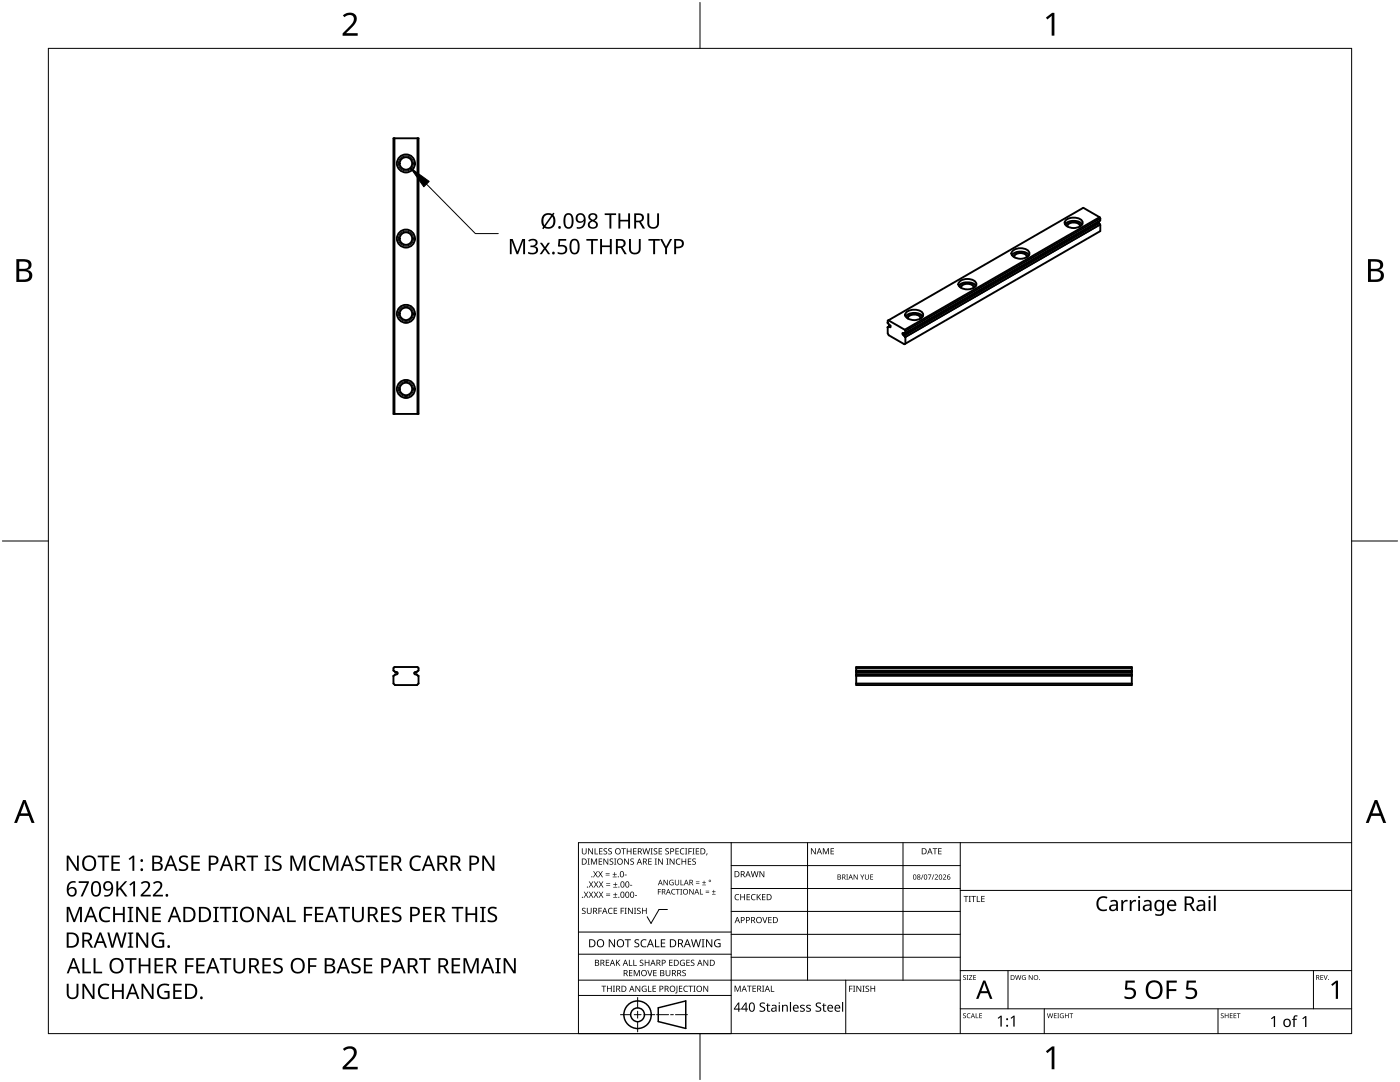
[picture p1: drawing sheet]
<svg xmlns="http://www.w3.org/2000/svg" width="279mm" height="216mm" viewBox="0 0 279 216" stroke-linecap="round" stroke-linejoin="round" font-family="sans-serif">
<g fill="none" stroke="#000" stroke-width=".38">
<path d="M78.5 27.6h5v55h-5zM78.7 27.6v55M83.3 27.6v55M191.3 57a2.51 2.51 0 0 1 3.5 0M191.6 56.1a2.54 2.54 0 0 1 3.2 .3 .83 .83 0 0 1-.7 1.1 2.45 2.45 0 0 1-2.7-.5l-.1-.3zM191.8 57.4a1.44 1.44 0 0 1 2.5-.3v.3M201.9 50.9a2.4 2.4 0 0 1 3.5 0M202.2 50a2.5 2.5 0 0 1 3.2 .2 .85 .85 0 0 1-.7 1.2 2.18 2.18 0 0 1-2.9-.8zM202.4 51.4v-.2a1.52 1.52 0 0 1 2.4-.3l.1 .5M212.6 44.8a2.4 2.4 0 0 1 3.4 0M212.8 43.8a2.63 2.63 0 0 1 3.2 .3 .85 .85 0 0 1-.7 1.2 2.4 2.4 0 0 1-2.7-.5l-.1-.3zM213 45.2a1.44 1.44 0 0 1 2.5-.3v.3"/>
<path d="M219 44.3l.5 .5M219.4 44.5l-38.9 22.5M219.4 43.3l-38.8 22.5M219.4 43.3l-3.2-1.8-38.9 22.4M219.4 43.3l.2 .3M219.5 44l-38.8 22.5M219.5 44.8l.1 1.3-38.9 22.5M219.5 44.8l-38.8 22.4M219.6 43.6l-38.9 22.4M219.6 43.6v.4M177.1 64.4l.3 .5M177.2 65.3v1.2l.2 .4 3.1 1.8 .2-.1"/>
<path d="M177.2 65.3h-.1M177.2 65.3l.5-.3-.5 .3M177.3 63.9l3.3 1.9M177.3 63.9l-.1 .1v.4M177.4 65.2l-.2 .1M177.4 64.8l.2 .1M177.4 65.2l.2 .1M177.6 64.9l.2 .3-.2 .1M177.7 65l-.3 .2M180.2 66.5h-.1l.1 .3M180.3 66.4l.1 .1M180.3 66.8l.1 .1"/>
<path d="M180.4 66.9l.1 .1M180.5 67l.2 .4M180.6 65.8l.1 .2M180.6 66.4l-.1 .1M180.6 66.5h-.2M180.7 66.4l-.1 .1M180.7 66v.4M180.7 67.3v1.3M180.7 63.2a2.4 2.4 0 0 1 3.4 0M181 62.2a2.62 2.62 0 0 1 3.2 .3 .85 .85 0 0 1-.7 1.2 2.43 2.43 0 0 1-2.8-.6l-.1-.3zM181.2 63.6v-.1a.74 .74 0 0 1 .8-.7 1.36 1.36 0 0 1 1.7 .7v.1M78.5 133.8l.3 .3 .5 .1 .1 .1-.9 .6"/>
<path d="M78.5 133.7v-.4l.2-.2h4.6l.2 .2v.5l-.3 .3h-.3M82.9 134.1l-.3 .2 .3 .3M82.9 134.5l.3 .1 .3 .3v1.5l-.3 .3h-4.4l-.3-.3v-1.5M170.9 134.5l55 .1zM170.9 134l55 .1zM170.9 133.3h55M170.9 133.3v1.5M170.9 133.8h55M170.9 134.8h55M170.9 136.4h55M170.9 133.3v-.2h55v.7M225.9 133.8v2.9h-55v-1.9"/>
<circle cx="81" cy="32.6" r="1.79"/>
<circle cx="81" cy="32.6" r="1.26"/>
<circle cx="81" cy="47.6" r="1.79"/>
<circle cx="81" cy="47.6" r="1.26"/>
<circle cx="81" cy="62.6" r="1.79"/>
<circle cx="81" cy="77.6" r="1.79"/>
<circle cx="81" cy="77.6" r="1.26"/>
<circle cx="81" cy="62.6" r="1.26"/>
</g>
<path d="M219.1 44.4l-38.8 22.4M219.3 44.4l-38.9 22.5M219.6 44l-38.9 22.4M219.6 44.9l-38.9 22.4M177.7 65l-.3 .2M177.8 65.2l-.2 .1M170.9 133.7h55M170.9 134.9h55" fill="none" stroke="#000" stroke-width=".2"/>
<g fill="none" stroke="#000" stroke-width=".2">
<circle cx="81" cy="32.6" r="1.5"/>
<circle cx="81" cy="47.6" r="1.5"/>
<circle cx="81" cy="62.6" r="1.5"/>
<circle cx="81" cy="77.6" r="1.5"/>
</g>
<path d="M191.6 57.3a1.9 1.9 0 0 1 2.9-.3l.1 .3M202.1 51.2a1.88 1.88 0 0 1 3-.3v.3M212.8 45a1.81 1.81 0 0 1 3 0M180.9 63.4a1.88 1.88 0 0 1 2.9-.2l.1 .2" fill="none" stroke="#000" stroke-width=".2"/>
<path d="M9.7 9.7h260v196.5h-260z" fill="none" stroke="#000" stroke-width=".2"/>
<path d="M139.7 .5v9.2M.5 108h9.2M269.7 108h9.2M139.7 206.2v9.2" fill="none" stroke="#000" stroke-width=".2"/>
<g fill="#000">
<path d="M68.4 3.1a1.64 1.64 0 0 1 2.8 .4 2.52 2.52 0 0 1-1.2 2.2l-.9 .9h2.3v.5h-3v-.4l1.2-1.2a1.95 1.95 0 0 0 .9-2.2 1.23 1.23 0 0 0-1.8 .1zM208.7 3.5l1.3-.9h.4v4.5h-.5v-4l-.9 .8zM68.4 209.3a1.64 1.64 0 0 1 2.8 .4 2.52 2.52 0 0 1-1.2 2.2l-.9 1h2.3v.5h-3v-.5l1.2-1.2a1.95 1.95 0 0 0 .9-2.1 1.23 1.23 0 0 0-1.8 .1zM208.7 209.8l1.3-1h.4v4.6h-.5v-4l-.9 .7z"/>
<path d="M3.3 51.7h1.3a1.28 1.28 0 0 1 1.7 1.3 1.04 1.04 0 0 1-.9 .9 1.23 1.23 0 0 1 1 1.5 1.23 1.23 0 0 1-1.5 .9h-1.6zM3.8 54.1v1.7h1a.86 .86 0 0 0 1-.9 .86 .86 0 0 0-1.1-.8zM3.8 52.2v1.4h.9a.78 .78 0 0 0 1-.7 .78 .78 0 0 0-1.1-.7z"/>
<path d="M273 51.7h1.3a1.28 1.28 0 0 1 1.7 1.3 1.04 1.04 0 0 1-.8 .9 1.23 1.23 0 0 1 1 1.5 1.23 1.23 0 0 1-1.6 .9h-1.6zM273.6 54.1v1.7h.9a.86 .86 0 0 0 1.1-.9 .86 .86 0 0 0-1.1-.8zM273.6 52.2v1.4h.8a.78 .78 0 0 0 1-.7 .78 .78 0 0 0-1.1-.7z"/>
<path d="M4.6 159.6h.5l1.8 4.6h-.6l-.6-1.4h-1.8l-.5 1.4h-.6zM4.8 160.2l-.7 2.1h1.5z"/>
<path d="M274.3 159.6h.6l1.7 4.6h-.6l-.5-1.4h-1.8l-.6 1.4h-.5zM274.6 160.2l-.7 2.1h1.4z"/>
</g>
<g fill="none" stroke="#000" stroke-width=".2">
<path d="M145.9 168.1v38.1h-30.5v-38.1h154.3M145.9 172.7h45.7M145.9 177.3h45.7M161.2 168.1v27.5M180.2 168.1v27.5M191.6 168.1v38.1M191.6 177.7h78.1M115.4 198.6h30.5M115.4 195.6h76.2M115.4 190.4h30.5M115.4 186h30.5M127.3 199v2.1"/>
<path d="M133.2 181.5h-1.7l-1.6 2.8-.7-1.4M145.9 181.9h45.7M145.9 186.4h45.7M145.9 191h45.7M168.8 195.6v10.6M191.6 193.7h78.1M201.2 193.7v7.6M262.1 193.7v7.6M123.8 202.5h2.1M126.6 202.5h1.3M127.3 201.8v1.4M127.3 203.8v2.1"/>
<path d="M128.6 202.5h2.1M131 202.5h2.4M133.8 202.5h.6M134.8 202.5h2.4M191.6 201.3h78.1M208.4 201.3v4.9M243.1 201.3v4.9"/>
</g>
<g fill="#000">
<path d="M116.1 169.3h.2v.8a.32 .32 0 0 0 .3 .3 .32 .32 0 0 0 .3-.3v-.8h.2v.8a.47 .47 0 0 1-.5 .4 .47 .47 0 0 1-.5-.5zM116.5 177.9h.2l.3 .5 .3-.5h.1l-.4 .6 .4 .6h-.1l-.3-.5-.4 .5h-.1l.4-.6zM117.3 171.3h.4l-.1 .1v1l.1 .1h-.4l.1-.1v-1zM117.4 169.3h.2l.6 1v-1h.1v1.2h-.1l-.7-1v1h-.1zM117.5 177.9h.2l.3 .5 .3-.5h.1l-.4 .6 .4 .6h-.1l-.4-.5-.3 .5h-.1l.4-.6zM117.5 175.9h.2l.3 .5 .3-.5h.1l-.4 .6 .5 .6h-.2l-.3-.5-.4 .5h-.1l.4-.6zM117.9 171.3h.3l.3 1 .4-1h.3v1.2h-.2v-1l-.4 1h-.1l-.4-1v1h-.2zM118.7 169.3h.1v1h.6v.2h-.7zM118.4 173.8h.1l.3 .5 .3-.5h.2l-.4 .6 .4 .7h-.1l-.4-.6-.3 .6h-.1l.4-.7zM118.5 177.9h.2l.2 .5 .3-.5h.2l-.4 .6 .4 .6h-.1l-.4-.5-.3 .5h-.1l.4-.6zM118.5 175.9h.2l.3 .5 .3-.5h.1l-.4 .6 .4 .6h-.1l-.3-.5-.4 .5h-.1l.4-.6zM119.5 171.3h.7v.1h-.6v.4h.5v.2h-.5v.4h.6v.1h-.7z"/>
<path d="M119.6 169.3h.6v.1h-.5v.4h.5v.1h-.5v.4h.5v.2h-.6zM119.4 173.8h.1l.3 .5 .3-.5h.2l-.4 .6 .4 .7h-.1l-.4-.6-.3 .6h-.2l.5-.7zM119.5 177.9h.1l.3 .5 .3-.5h.2l-.4 .6 .4 .6h-.1l-.4-.5-.3 .5h-.1l.4-.6zM119.5 175.9h.2l.3 .5 .3-.5h.1l-.4 .6 .4 .6h-.1l-.4-.5-.3 .5h-.1l.4-.6zM120.9 174.6h.8v.1h-.8zM120.9 174.2h.8v.1h-.8zM121 178.7h.8v.1h-.8zM121 178.3h.8v.1h-.8zM121 176.6h.8v.1h-.8zM121 176.3h.8v.1h-.8zM120.5 169.4l.4-.1h.3l-.1 .1a.25 .25 0 0 0-.4-.1 .25 .25 0 0 0 0 .4l.4 .3 .1 .2-.3 .3-.5-.1v-.1h.2a.27 .27 0 0 0 .4-.1 .27 .27 0 0 0-.3-.3l-.2-.2zM120.4 171.3h.2l.7 1-.1-1h.2v1.2h-.2l-.6-1v1h-.2z"/>
<path d="M121.4 169.4l.5-.1h.2v.1a.25 .25 0 0 0-.4-.1 .25 .25 0 0 0 0 .4l.4 .3v.2l-.2 .3-.5-.1v-.1h.1a.27 .27 0 0 0 .5-.1 .27 .27 0 0 0-.4-.3l-.2-.2zM122.3 174.9h.8v.2h-.8zM122.4 179h.8v.1h-.8zM122.4 177h.8v.1h-.8zM121.7 171.4l.4-.1 .3 .1-.1 .1a.25 .25 0 0 0-.4-.1 .25 .25 0 0 0 0 .4 .42 .42 0 0 1 .5 .5 .42 .42 0 0 1-.7 .2l-.1-.2 .2 .1a.27 .27 0 0 0 .5-.2 .27 .27 0 0 0-.4-.3l-.2-.2zM122.6 174h.1v.4h.4v.1h-.4v.4h-.1v-.4h-.3v-.1h.3zM122.7 178.1h.1v.4h.4v.1h-.4v.3h-.1v-.3h-.3v-.1h.3zM122.7 176.1h.2v.3h.3v.2h-.3v.3h-.2v-.3h-.3v-.2h.3zM122.6 171.3h.4l-.1 .1v1l.1 .1h-.4l.1-.1v-1zM124 169.3h.9v.1h-.4v1.1h-.1v-1.1h-.4zM124.7 174.5h.4v.2h-.4zM124.6 171.3h.1l.7 1v-1h.1v1.2h-.2l-.6-1v1h-.1z"/>
<path d="M125.7 176.6h.5v.1h-.5zM125.1 169.3h.1v.5h.7v-.5h.1v1.2h-.1v-.6h-.7v.6h-.1zM125.8 171.4l.5-.1 .2 .1v.1a.25 .25 0 0 0-.4-.1 .25 .25 0 0 0 0 .4 .42 .42 0 0 1 .4 .5 .42 .42 0 0 1-.7 .2v-.2l.1 .1a.27 .27 0 0 0 .5-.2 .27 .27 0 0 0-.4-.3l-.2-.2zM126.7 178.6h.4v.2h-.4zM126.4 169.3h.6v.1h-.5v.4h.5v.1h-.5v.4h.5v.2h-.6zM128.2 169.3h.2l.2 1 .3-1h.2l.2 1 .3-1h.1l-.3 1.2h-.1l-.3-1.1-.3 1.1h-.2zM129.4 171.3h.7v.1h-.6v.4h.5v.2h-.5v.4h.6v.1h-.7zM129.8 169.3h.5l-.2 .1v1l.2 .1h-.5l.2-.1v-1zM130.7 171.3h.4l-.1 .1v1l.1 .1h-.4l.1-.1v-1zM130.5 169.4l.4-.1h.3l-.1 .1a.25 .25 0 0 0-.4-.1 .25 .25 0 0 0 0 .4l.4 .3 .1 .2-.2 .3-.6-.1v-.1h.2a.27 .27 0 0 0 .4-.1 .27 .27 0 0 0-.3-.3l-.2-.2zM131.3 177.4h.6v.1h-.5v.4h.5v.1h-.5v.5h-.1zM131.4 169.3h.7v.1h-.5v.4h.5v.1h-.5v.4h.5v.2h-.7z"/>
<path d="M131.3 171.3h.2l.7 1v-1h.1v1.2h-.2l-.6-1v1h-.2zM132.4 175.6h.2l.6 .9v-.9h.1v1h-.2l-.6-.9v.9h-.1zM133 171.3h.4l-.1 .1v1l.1 .1h-.4l.1-.1v-1zM132.8 169.4l.4-.1h.3l-.1 .1a.25 .25 0 0 0-.3-.1 .25 .25 0 0 0 0 .4l.4 .3v.2l-.2 .3-.5-.1v-.1h.1a.27 .27 0 0 0 .5-.1 .27 .27 0 0 0-.4-.3l-.2-.2zM133.7 175.7l.5-.2 .2 .1v.1a.45 .45 0 0 0-.7 .4 .45 .45 0 0 0 .6 .4v-.3h-.2v-.1h.3v.5a.6 .6 0 0 1-.8-.1 .6 .6 0 0 1 .1-.8zM134.1 177.5l.4-.1h.3l-.1 .2a.44 .44 0 0 0-.6 .4 .44 .44 0 0 0 .6 .3 .52 .52 0 0 1-.7 0 .52 .52 0 0 1 .1-.8zM133.6 171.3h.2l.7 1v-1h.1v1.2h-.2l-.6-1v1h-.2zM134.9 177.4h.8v.1h-.4v1h-.1v-1h-.3zM135 171.5l.5-.2 .3 .1-.1 .1a.49 .49 0 0 0-.7 .4 .49 .49 0 0 0 .7 .5 .52 .52 0 0 1-.6 0 .52 .52 0 0 1-.2-.6zM134.8 169.3h.7v.1h-.6v.4h.5v.1h-.5v.4h.6v.2h-.7zM134.7 175.6h.1v.7a.28 .28 0 0 0 .3 .2 .28 .28 0 0 0 .3-.2v-.7h.1v.7a.42 .42 0 0 1-.4 .4 .42 .42 0 0 1-.4-.4zM135.8 175.6h.2v.9h.4v.1h-.6z"/>
<path d="M135.8 177.4h.3l-.1 .1v.9l.1 .1h-.3l.1-.1v-.9zM135.8 169.4l.4-.1h.4l-.1 .1h-.2a.49 .49 0 0 0-.4 .6 .49 .49 0 0 0 .7 .3 .52 .52 0 0 1-.7 .1 .52 .52 0 0 1-.2-.6zM136 171.3h.2v.5h.6v-.5h.1v1.2h-.1v-.5h-.6v.5h-.2zM136.7 169.3h.5l-.2 .1v1l.2 .1h-.5l.2-.1v-1zM137.4 169.3h.7v.1h-.6v.4h.5v.2h-.5v.5h-.1zM137.3 171.3h.7v.1h-.6v.4h.5v.2h-.5v.4h.6v.1h-.7zM137.6 177.4h.1l.6 .9v-.9h.1v1.1h-.1l-.6-.9v.9h-.1zM138.2 169.3h.4l-.1 .1v1l.1 .1h-.4l.1-.1v-1zM138.9 176.2h.7v.1h-.7zM138.9 175.9h.7v.1h-.7zM138.2 171.4l.4-.1 .3 .1-.1 .1a.25 .25 0 0 0-.4-.1 .25 .25 0 0 0 0 .4 .42 .42 0 0 1 .5 .5 .42 .42 0 0 1-.7 .2l-.1-.2 .2 .1a.27 .27 0 0 0 .5-.2 .27 .27 0 0 0-.4-.3l-.2-.2zM138.9 169.3h.6v.1h-.5v.4h.5v.1h-.5v.4h.5v.2h-.6z"/>
<path d="M139.7 177.4h.1v1h.5v.1h-.6zM140.1 176.5h.8v.1h-.8zM140.5 175.7h.1v.3h.3v.2h-.3v.3h-.1v-.3h-.4v-.2h.4zM140.8 178h.7v.2h-.7zM140.8 177.7h.7v.1h-.7zM141 170.3h.2l-.3 .4zM142.1 178.4h.7v.1h-.7zM142.4 177.6h.1v.3h.3v.1h-.3v.3h-.1v-.3h-.3v-.1h.3zM146.8 178.6l.4-.2 .3 .1v.1a.49 .49 0 0 0-.7 .4 .49 .49 0 0 0 .7 .5 .52 .52 0 0 1-.7 0 .52 .52 0 0 1-.2-.6zM147.7 178.4h.2v.5h.6v-.5h.2v1.2h-.2v-.5h-.6v.5h-.2zM149 178.4h.7v.1h-.5v.4h.4v.2h-.4v.4h.5v.1h-.7zM150 178.6l.5-.2 .3 .1-.1 .1a.49 .49 0 0 0-.7 .4 .49 .49 0 0 0 .8 .5 .52 .52 0 0 1-.7 0 .52 .52 0 0 1-.2-.6z"/>
<path d="M149.8 173.8h.2l.3 1.1 .2-1.1h.2l.3 1.1 .2-1.1h.2l-.3 1.2h-.2l-.3-1-.3 1h-.1zM151 178.4h.2v.6l.5-.6h.2l-.5 .5 .5 .7h-.2l-.4-.6-.1 .6h-.2zM151.6 173.8h.1l.7 1v-1h.1v1.2h-.1l-.7-1v1h-.1zM152.1 178.4h.7v.1h-.6v.4h.5v.2h-.5v.4h.6v.1h-.7zM161.8 169.3h.2l.7 1v-1h.1v1.2h-.2l-.6-1v1h-.2zM164.2 169.3h.2l.4 .9 .4-.9h.2v1.2h-.1v-1.1l-.4 1.1h-.1l-.4-1.1v1.1h-.2zM165.8 169.3h.6v.1h-.5v.4h.5v.1h-.5v.4h.5v.2h-.6zM168.9 174.5h.4l-.2 .1v.8l.2 .1h-.4l.1-.1v-.8zM170.4 174.5h.1l.6 .8v-.8h.1v1h-.2l-.5-.8v.8h-.1zM171.7 174.5h.1l.3 .5 .3-.5h.1l-.4 .6v.4h-.1v-.4zM172.6 174.5h.1v.7a.26 .26 0 0 0 .3 .2 .26 .26 0 0 0 .3-.2v-.7h.1v.7a.39 .39 0 0 1-.4 .3 .39 .39 0 0 1-.4-.4zM173.7 174.5h.5v.1h-.4v.3h.4v.1h-.4v.4h.4v.1h-.5z"/>
<path d="M184.2 174.5h.1l-.4 1h-.1zM185.2 174.5h.7l-.5 1h-.1l.4-.9h-.5zM186.3 174.5h.2l-.4 1h-.2zM186.1 169.3h.9v.1h-.3v1.1h-.2v-1.1h-.4zM186.5 174.6a.37 .37 0 0 1 .6 0 .37 .37 0 0 1-.2 .6l-.2 .2h.5v.1h-.7l.3-.4a.27 .27 0 0 0 .3-.3 .27 .27 0 0 0-.4-.2zM187.2 169.3h.7v.1h-.5v.4h.5v.1h-.5v.4h.5v.2h-.7zM188.2 174.6a.37 .37 0 0 1 .6 0 .37 .37 0 0 1-.3 .6l-.2 .2h.5v.1h-.6l.2-.4a.27 .27 0 0 0 .3-.3 .27 .27 0 0 0-.4-.2zM192.3 178.8h.9v.1h-.3v1.1h-.2v-1.1h-.4zM193.3 178.8h.5l-.2 .1v1l.2 .1h-.5l.2-.1v-1zM193.8 178.8h1v.1h-.4v1.1h-.2v-1.1h-.4zM194.9 178.8h.2v1.1h.5v.1h-.7zM195.8 178.8h.7v.1h-.5v.4h.5v.1h-.5v.5h.5v.1h-.7z"/>
<path d="M219.2 179.2a1.63 1.63 0 0 1 1.8-.2l-.1 .3a1.14 1.14 0 0 0-1.4 .1 1.14 1.14 0 0 0-.2 1.4 1.11 1.11 0 0 0 1.6 .6v.3a1.5 1.5 0 0 1-1.8-.3 1.5 1.5 0 0 1-.1-1.9zM223.8 179.6h.3v.4l.4-.4h.6l-.1 .3h-.5l-.3 .3-.1 1.6h-.3zM225.5 179.6h.3v.4l.4-.4h.5v.3h-.5l-.3 .3-.1 1.6h-.3zM116.2 181.3l.4-.2 .3 .1-.1 .1a.25 .25 0 0 0-.4-.1 .25 .25 0 0 0 0 .4l.4 .2 .1 .3-.3 .3-.5-.1v-.1h.2a.27 .27 0 0 0 .4-.1 .27 .27 0 0 0-.3-.3l-.2-.2zM117.1 181.1h.2v.8a.32 .32 0 0 0 .3 .3 .32 .32 0 0 0 .3-.3v-.8h.2v.8a.47 .47 0 0 1-.5 .5 .47 .47 0 0 1-.5-.5zM119.4 181.1h.7v.2h-.5v.4h.5v.1h-.5v.6h-.2zM120 196.7h1v.1h-.4v1.1h-.2v-1.1h-.4zM120.9 191.5h.7v.1h-.5v.4h.4v.2h-.4v.4h.5v.1h-.7zM121.5 181.3l.4-.2 .4 .1-.1 .1a.49 .49 0 0 0-.7 .5 .49 .49 0 0 0 .7 .4 .52 .52 0 0 1-.6 .1 .52 .52 0 0 1-.3-.6zM121.1 196.7h.2v.5h.6v-.5h.2v1.2h-.2v-.6h-.6v.6h-.2zM121.5 187.4h.2l.9 1.3v-1.3h.1v1.6h-.2l-.8-1.3v1.3h-.2zM122.3 196.7h.4l-.1 .1v1l.1 .1h-.4l.2-.1v-1z"/>
<path d="M122.5 181.1h.7v.2h-.6v.4h.5v.1h-.5v.4h.6v.2h-.7zM122.9 191.5h.2v.6l.5-.6h.2l-.5 .5 .5 .7h-.2l-.4-.6-.1 .6h-.2zM123.9 181.1h.6v.2h-.5v.4h.5v.1h-.5v.6h-.1zM124.7 181.1h.4l-.2 .2v.9l.2 .2h-.4l.1-.2v-.9zM124.7 187.4h1.2v.2h-.5v1.4h-.2v-1.4h-.5zM125.5 191.5h.2v1.1h.5v.1h-.7zM125.5 193.6h.7v.1h-.5v.4h.5v.1h-.5v.4h.5v.2h-.7zM125.3 181.1h.2l.7 1.1-.1-1.1h.2v1.3h-.2l-.6-1v1h-.2zM126.4 191.5h.2v1.1h.5v.1h-.7zM126.5 181.1h.5l-.2 .2v.9l.2 .2h-.5l.2-.2v-.9zM126.5 193.6h.2l.4 1 .4-1h.2v1.2h-.2v-1.1l-.4 1.1h-.1l-.4-1.1v1.1h-.1zM126.7 187.6l.3-.2 .6 .1-.2 .1a.33 .33 0 0 0-.6 .2 .33 .33 0 0 0 .4 .4 .47 .47 0 0 1 .4 .6 .47 .47 0 0 1-.7 .2h-.3v-.2h.2a.35 .35 0 0 0 .6-.2 .35 .35 0 0 0-.5-.4l-.3-.2z"/>
<path d="M126.8 196.7h.2l.6 1v-1h.2v1.2h-.2l-.7-1 .1 1h-.2zM127.2 181.3l.4-.2 .3 .1-.1 .1a.25 .25 0 0 0-.4-.1 .25 .25 0 0 0 0 .4l.4 .2 .1 .3-.3 .3-.5-.1v-.1h.2a.27 .27 0 0 0 .4-.1 .27 .27 0 0 0-.3-.3l-.2-.2zM127.7 191.6l.5-.1 .2 .1v.1a.25 .25 0 0 0-.4-.1 .25 .25 0 0 0 0 .4l.4 .2v.3l-.2 .2h-.5v-.2l.1 .1a.27 .27 0 0 0 .5-.2 .27 .27 0 0 0-.4-.3l-.2-.2zM128 187.6l.6-.2 .4 .1v.2a.64 .64 0 0 0-1 .5 .64 .64 0 0 0 1 .6v.2a.83 .83 0 0 1-1.1-.3 .83 .83 0 0 1 .1-1.1zM128.2 196.8l.6-.1 .2 .1v.1a.5 .5 0 0 0-.8 .4 .5 .5 0 0 0 .7 .5v-.4h-.3v-.1h.4v.6a.66 .66 0 0 1-.8-.2 .66 .66 0 0 1 0-.9zM128.1 181.1h.2v.6h.6v-.6h.2v1.3h-.2v-.6h-.6v.6h-.2zM129.2 193.6h.1l.4 1 .3-1h.2l-.4 1.2h-.2zM129.3 196.7h.2v1.1h.5v.1h-.7zM128.7 191.5h.1v.5h.6v-.5h.2v1.2h-.2v-.5h-.6v.5h-.1zM130.7 187.4h.2v1.4h.7v.2h-.9zM130.2 196.7h.7v.1h-.5v.4h.5v.1h-.5v.5h.5v.1h-.7zM130.4 193.6h.6v.1h-.5v.4h.5v.1h-.5v.4h.5v.2h-.6z"/>
<path d="M131.9 187.4h.9v.2h-.7v.5h.6v.2h-.6v.5h.7v.2h-.9zM132.8 193.6h.2v.7a.32 .32 0 0 0 .3 .4 .32 .32 0 0 0 .3-.4v-.7h.2v.7a.47 .47 0 0 1-.5 .5 .47 .47 0 0 1-.5-.5zM133.5 191.5h.7v.1h-.5v.4h.5v.2h-.5v.4h.5v.1h-.7zM135 196.7h.2v1.3l-.1 .2h-.3l-.1-.1 .3-.2zM135.5 196.7h.7v.1h-.5v.4h.4v.1h-.4v.5h.5v.1h-.7zM135.8 191.7l.5-.2 .4 .1-.1 .1a.5 .5 0 0 0-.8 .4 .5 .5 0 0 0 .7 .5v-.4h-.2v-.1h.4v.6a.66 .66 0 0 1-.9-.1 .66 .66 0 0 1 0-.9zM136.2 193.7l.4-.2 .3 .1-.1 .1a.25 .25 0 0 0-.4-.1 .25 .25 0 0 0 0 .4 .42 .42 0 0 1 .5 .6 .42 .42 0 0 1-.7 .2l-.1-.2h.2a.27 .27 0 0 0 .5-.1 .27 .27 0 0 0-.4-.3l-.2-.2zM136.5 196.8l.5-.1 .3 .1-.1 .1a.49 .49 0 0 0-.7 .4 .49 .49 0 0 0 .8 .4 .52 .52 0 0 1-.7 .1 .52 .52 0 0 1-.2-.6zM137 191.5h.7v.1h-.6v.4h.5v.2h-.5v.4h.6v.1h-.7zM137.4 196.7h.9v.1h-.4v1.1h-.1v-1.1h-.4zM137.9 191.6l.4-.1 .3 .1-.1 .1a.25 .25 0 0 0-.4-.1 .25 .25 0 0 0 0 .4l.4 .2 .1 .3-.2 .2h-.6v-.2l.2 .1a.27 .27 0 0 0 .5-.2 .27 .27 0 0 0-.4-.3l-.2-.2zM138.4 196.7h.4l-.1 .1v1l.1 .1h-.4l.1-.1v-1z"/>
<path d="M137.9 187.4h.2l.3 1.4 .4-1.4h.2l.4 1.4 .3-1.4h.2l-.4 1.6h-.2l-.4-1.3-.4 1.3h-.2zM140 187.4h.6l-.2 .2v1.3l.2 .1h-.6l.2-.1v-1.3zM140.4 196.7h.1l.7 1v-1h.1v1.2h-.1l-.7-1v1h-.1zM140.4 191.5h.2l.6 1v-1h.1v1.2h-.1l-.7-1v1h-.1zM140.9 187.4h.2l.9 1.3v-1.3h.2v1.6h-.3l-.8-1.3v1.3h-.2zM142.7 187.6l.7-.2 .4 .1-.1 .2a.65 .65 0 0 0-1 .5 .65 .65 0 0 0 .9 .6v-.4h-.3v-.2h.5v.7a.86 .86 0 0 1-1.1-.1 .86 .86 0 0 1 0-1.2zM146.6 196.7h.2l.4 1 .4-1h.2v1.2h-.1v-1.1l-.4 1.1h-.2l-.4-1.1v1.1h-.1zM149.1 196.7h.9v.1h-.4v1.1h-.1v-1.1h-.4zM150.2 196.7h.7v.1h-.6v.4h.5v.1h-.5v.5h.6v.1h-.7zM152.1 183h.2l.3 1 .4-1h.2l-.5 1.2h-.1zM152.1 196.7h.4l-.1 .1v1l.1 .1h-.4l.1-.1v-1zM153.8 196.7h.2v1.1h.5v.1h-.7z"/>
<path d="M153.3 183h.7v.1h-.5v.4h.5v.1h-.5v.5h.5v.1h-.7zM169.5 196.7h.6v.1h-.5v.5h.5v.1h-.5v.5h-.1zM170.2 196.7h.5l-.2 .1v1l.2 .1h-.5l.2-.1v-1zM170.9 196.7h.2l.6 1v-1h.2v1.2h-.2l-.6-1v1h-.2zM172.1 196.7h.5l-.2 .1v1l.2 .1h-.5l.2-.1v-1zM172.8 196.8l.4-.1h.2v.2a.25 .25 0 0 0-.4-.1 .25 .25 0 0 0 0 .4l.4 .2 .1 .3-.3 .2h-.5v-.2l.2 .1a.27 .27 0 0 0 .4-.2 .27 .27 0 0 0-.3-.3l-.3-.2zM173.7 196.7h.2v.5h.6v-.5h.2v1.2h-.2v-.6h-.6v.6h-.2zM192.2 194.7l.4-.1h.2l-.1 .1a.24 .24 0 0 0-.3 0 .24 .24 0 0 0-.1 .3 .24 .24 0 0 0 .4 .1l.1 .1-.1 .3h-.4l-.1-.1a.24 .24 0 0 0 .3 .1 .24 .24 0 0 0 .1-.3l-.4-.3zM192.9 194.6h.4l-.1 .1v.7l.1 .1h-.4l.1-.1v-.7zM193.4 194.6h.6l-.5 .8h.6v.1h-.7l.5-.8h-.5zM194.2 194.6h.6v.1h-.4v.3h.4v.1h-.4v.3h.4v.1h-.6zM202.6 194.6h.1l.2 .8 .2-.8h.2l.2 .8 .2-.8h.1l-.2 .9h-.2l-.2-.8-.2 .8h-.2z"/>
<path d="M204.1 194.7l.3-.1h.3l-.1 .1a.4 .4 0 0 0-.6 .4 .4 .4 0 0 0 .6 .3v-.3l-.2-.1h.3v.5a.53 .53 0 0 1-.7-.1 .53 .53 0 0 1 .1-.7zM205.3 194.6h.2l.5 .8v-.8h.1v.9h-.2l-.5-.8v.8h-.1zM224.6 195.7h1.9v.4h-1.5l-.1 1h.6a1.19 1.19 0 0 1 1.2 1.4 1.19 1.19 0 0 1-1.6 .8l-.7-.1v-.5a1.18 1.18 0 0 0 1.9-.3 .83 .83 0 0 0-.4-.9 .83 .83 0 0 0-.8 0h-.4l-.2-.1zM232.8 195.7h2.1v.4h-1.6v1.3h1.5v.4h-1.5v1.5h-.5zM236.8 195.7h1.9v.4h-1.5l-.1 1a1.21 1.21 0 0 1 1.5 .3 1.21 1.21 0 0 1 .1 1.5 1.75 1.75 0 0 1-2.1 .3v-.5a1.18 1.18 0 0 0 1.9-.3 .83 .83 0 0 0-.4-.9 .83 .83 0 0 0-.8 0h-.4l-.2-.1zM263.5 194.6h.6v.1h-.5v.3h.4v.1h-.4v.3h.5v.1h-.6zM264.1 194.6h.2l.2 .8 .3-.8h.2l-.4 .9h-.1zM265.7 196.4l1-.7h.3v3.6h-.4v-3.2l-.7 .6zM151.7 200.2l.4-.2 .6 .1-.1 .2-.2-.1a.34 .34 0 0 0-.6 .2 .34 .34 0 0 0 .4 .5l.4 .2 .1 .3a.74 .74 0 0 1-1.1 .4v-.2l.4 .1a.36 .36 0 0 0 .5-.3 .36 .36 0 0 0-.4-.4l-.4-.3zM153.2 200.2h.1v.3h.4v.2h-.4v.8l.1 .2h.3a.33 .33 0 0 1-.4 .2 .33 .33 0 0 1-.2-.4v-.8l-.2-.1 .2-.1zM155.4 200.5h.2v1.4h-.2zM156.1 200.5h.2v.2a.52 .52 0 0 1 .6-.2 .52 .52 0 0 1 .3 .5v.9h-.2v-.9a.37 .37 0 0 0-.4-.3 .37 .37 0 0 0-.3 .5v.7h-.2z"/>
<path d="M157.6 199.9h.3v2h-.3zM159.7 200.6l.4-.1 .5 .1-.1 .1h-.3a.25 .25 0 0 0-.3 .2 .25 .25 0 0 0 .3 .2l.3 .2 .1 .2a.62 .62 0 0 1-.9 .3v-.2l.3 .1a.26 .26 0 0 0 .4-.1 .26 .26 0 0 0-.3-.4l-.4-.2zM161 200.6l.3-.1 .5 .1v.1h-.3a.25 .25 0 0 0-.4 .2 .25 .25 0 0 0 .3 .2l.4 .2 .1 .2a.62 .62 0 0 1-1 .3v-.2l.3 .1a.26 .26 0 0 0 .4-.1 .26 .26 0 0 0-.3-.4l-.4-.2zM162.9 200.2l.3-.2 .7 .1-.1 .2-.2-.1a.34 .34 0 0 0-.6 .2 .34 .34 0 0 0 .4 .5l.4 .2 .1 .3a.74 .74 0 0 1-1.1 .4v-.2l.3 .1a.36 .36 0 0 0 .6-.3 .36 .36 0 0 0-.4-.4l-.5-.3zM164.4 200.2h.1v.3h.4v.2h-.4v.8l.1 .2h.3a.33 .33 0 0 1-.4 .2 .33 .33 0 0 1-.2-.4v-.8l-.2-.1 .2-.1zM168 199.9h.3v2h-.3zM192.2 202.3l.4-.1h.2l-.1 .1a.24 .24 0 0 0-.3 0 .24 .24 0 0 0-.1 .3 .24 .24 0 0 0 .4 .1l.1 .2-.1 .2-.4 .1-.1-.2a.24 .24 0 0 0 .3 .1 .24 .24 0 0 0 .1-.3l-.4-.2zM193.1 202.3l.6-.1-.3 .1a.4 .4 0 0 0-.3 .5 .4 .4 0 0 0 .5 .2 .46 .46 0 0 1-.6 0 .46 .46 0 0 1 .1-.7zM194.7 202.2h.1v.8h.5v.2h-.6zM195.4 202.2h.6v.1h-.4v.3h.4v.1h-.4v.4h.4v.1h-.6zM199.1 203.1l.6-.4h.2v2.1h-.2v-1.9l-.5 .4zM201.7 203.1l.6-.4h.2v2.1h-.3v-1.9l-.4 .4z"/>
<path d="M209 202.2h.1l.2 .8 .2-.8h.1l.3 .8 .2-.8h.1l-.3 1h-.1l-.2-.9-.3 .9h-.1zM210.3 202.2h.6v.1h-.4v.3h.3v.1h-.3v.4h.4v.1h-.6zM211 202.2h.4l-.2 .1v.8l.2 .1h-.4l.1-.1v-.8zM211.6 202.3l.7-.1-.1 .1a.4 .4 0 0 0-.6 .4 .4 .4 0 0 0 .6 .3v-.2l-.2-.2h.3v.5a.53 .53 0 0 1-.7-.1 .53 .53 0 0 1 0-.7zM212.5 202.2h.2v.4h.5v-.4h.1v1h-.1v-.5h-.5v.5h-.2zM213.4 202.2h.8v.1h-.3v.9h-.2v-.9h-.3zM243.7 202.3l.3-.1h.2v.1a.24 .24 0 0 0-.3 0 .24 .24 0 0 0-.1 .3 .24 .24 0 0 0 .3 .1l.1 .2-.1 .2-.4 .1-.1-.2a.24 .24 0 0 0 .4 .1 .24 .24 0 0 0 0-.3l-.3-.2zM244.4 202.2h.2v.4h.5v-.4h.1v1h-.1v-.5h-.5v.5h-.2zM245.4 202.2h.6v.1h-.4v.3h.4v.1h-.4v.4h.4v.1h-.6zM246.2 202.2h.5v.1h-.4v.3h.4v.1h-.4v.4h.4v.1h-.5zM246.8 202.2h.8v.1h-.3v.9h-.2v-.9h-.3zM253.7 203.2l.6-.5h.2v2.2h-.3v-1.9l-.4 .4z"/>
<path d="M258.2 202.7l.3-.1h.5l-.1 .3-.4-.1-.1 .2v.3h.4v.2h-.4v1.4h-.3v-1.4h-.3l.3-.2zM259.9 203.2l.6-.5h.2v2.2h-.2v-1.9l-.5 .4z"/>
<path d="M116.1 171.3h.4a.61 .61 0 0 1 .6 .6 .61 .61 0 0 1-.6 .6h-.4zM116.3 171.4v1h.1a.48 .48 0 0 0 .5-.5 .48 .48 0 0 0-.4-.5z"/>
<path d="M122.7 169.9a.61 .61 0 0 1 1.2 0 .61 .61 0 0 1-1.2 0zM123 169.5a.47 .47 0 0 0-.1 .7 .47 .47 0 0 0 .8 0v-.1a.45 .45 0 0 0-.1-.6 .45 .45 0 0 0-.6 0z"/>
<path d="M123.1 171.9a.61 .61 0 0 1 1.2 0 .61 .61 0 0 1-1.2 0zM123.5 171.5l-.2 .4a.45 .45 0 0 0 .7 .4 .45 .45 0 0 0 0-.8l-.2-.1z"/>
<path d="M123.9 173.9a.51 .51 0 0 1 .6 .1 .51 .51 0 0 1 0 .7 .44 .44 0 0 1-.6 .3 .44 .44 0 0 1-.2-.6zM123.9 174v.1a.48 .48 0 0 0 .3 .8 .53 .53 0 0 0 .2-.5 .53 .53 0 0 0-.4-.4z"/>
<path d="M124 178a.44 .44 0 0 1 .5 0 .44 .44 0 0 1 .1 .5 .46 .46 0 0 1-.4 .7 .46 .46 0 0 1-.4-.7zM124.1 178.1l-.1 .2a.45 .45 0 0 0 .3 .7 .53 .53 0 0 0 .2-.5 .53 .53 0 0 0-.4-.4z"/>
<path d="M124 176a.44 .44 0 0 1 .5 0 .44 .44 0 0 1 .1 .5 .46 .46 0 0 1-.4 .6 .46 .46 0 0 1-.4-.7zM124.1 176.1l-.1 .4a.31 .31 0 0 0 .2 .5 .31 .31 0 0 0 .3-.5l-.1-.4z"/>
<path d="M124.9 178a.5 .5 0 0 1 .7 .1 .5 .5 0 0 1 0 .6 .44 .44 0 0 1-.6 .4 .44 .44 0 0 1-.2-.6zM125 178.1a.48 .48 0 0 0-.1 .6 .48 .48 0 0 0 .4 .3l.1-.8-.2-.2z"/>
<path d="M124.9 176a.44 .44 0 0 1 .6 0 .44 .44 0 0 1 .1 .5 .46 .46 0 0 1-.5 .6 .46 .46 0 0 1-.3-.7zM125 176.1l-.1 .4a.31 .31 0 0 0 .3 .5 .31 .31 0 0 0 .2-.5v-.4z"/>
<path d="M125.9 178a.5 .5 0 0 1 .6 .1 .5 .5 0 0 1 0 .6 .44 .44 0 0 1-.5 .4 .44 .44 0 0 1-.2-.6zM126 178.1l-.1 .1a.48 .48 0 0 0 .4 .8 .53 .53 0 0 0 .2-.5 .53 .53 0 0 0-.5-.4z"/>
<path d="M127.3 169.3h.3a.35 .35 0 0 1 .5 .2 .35 .35 0 0 1-.3 .4l.4 .6h-.2l-.3-.5h-.3v.5h-.1zM127.4 169.4v.4h.2a.23 .23 0 0 0 .3-.2 .23 .23 0 0 0-.3-.2z"/>
<path d="M127.5 171.3h.2l.4 1.2h-.1l-.2-.4h-.4l-.2 .4h-.1zM127.6 171.5l-.2 .5h.4z"/>
<path d="M128.3 171.3h.3a.35 .35 0 0 1 .5 .2 .35 .35 0 0 1-.3 .5l.4 .5h-.2l-.3-.5h-.2v.5h-.2zM128.5 171.4v.5h.1a.23 .23 0 0 0 .3-.2 .23 .23 0 0 0-.3-.3z"/>
<path d="M131.7 175.5h.1l.5 1.1h-.2l-.1-.3h-.4l-.2 .3h-.1zM131.8 175.7l-.2 .5h.4z"/>
<path d="M132.1 177.4h.3a.31 .31 0 0 1 .4 .2 .31 .31 0 0 1-.2 .4l.3 .5h-.2l-.3-.5h-.2v.5h-.1zM132.2 177.5v.4h.2a.21 .21 0 0 0 .2-.2 .21 .21 0 0 0-.2-.2z"/>
<path d="M133.3 177.4h.1l.5 1.1h-.2l-.1-.4h-.4l-.2 .4h-.1zM133.4 177.5l-.2 .5h.4z"/>
<path d="M133.8 169.3h.6l.1 .2-.1 .4-.5 .1v.5h-.1zM133.9 169.4v.5a.29 .29 0 0 0 .5-.3 .29 .29 0 0 0-.5-.2z"/>
<path d="M136.9 175.5h.1l.4 1.1h-.1l-.1-.3h-.5l-.1 .3h-.1zM137 175.7l-.2 .5h.3z"/>
<path d="M136.2 177.9a.55 .55 0 0 1 1.1 0 .55 .55 0 0 1-1.1 0zM136.4 177.9a.45 .45 0 0 0 .9 0 .45 .45 0 0 0-.9 0z"/>
<path d="M137.6 175.6h.3a.31 .31 0 0 1 .4 .2 .31 .31 0 0 1-.2 .4l.3 .4h-.2l-.2-.4h-.3v.4h-.1zM137.7 175.7v.4h.2a.21 .21 0 0 0 .3-.2 .21 .21 0 0 0-.3-.2z"/>
<path d="M139 177.4h.1l.4 1.1h-.1l-.1-.4h-.5l-.1 .4h-.1zM139.1 177.5l-.2 .5h.3z"/>
<path d="M139.8 169.3h.4a.54 .54 0 0 1 .6 .6 .56 .56 0 0 1-.7 .6h-.3zM140 169.4v.9h.1a.48 .48 0 0 0 .5-.4 .48 .48 0 0 0-.4-.5z"/>
<path d="M141.4 175.8a.25 .25 0 0 1 .5 0 .25 .25 0 0 1-.5 0zM141.5 175.8a.15 .15 0 0 0 .3 0 .15 .15 0 0 0-.3 0z"/>
<path d="M146.6 173.8h.4a.61 .61 0 0 1 .6 .6 .61 .61 0 0 1-.7 .6h-.3zM146.8 174v.9h.1a.43 .43 0 0 0 .5-.5 .41 .41 0 0 0-.4-.4z"/>
<path d="M147.8 173.8h.4a.35 .35 0 0 1 .4 .3 .35 .35 0 0 1-.2 .4l.3 .5h-.2l-.3-.5h-.2v.5h-.2zM148 174v.4h.2a.23 .23 0 0 0 .3-.2 .23 .23 0 0 0-.3-.2z"/>
<path d="M149.2 173.8h.1l.5 1.2h-.1l-.2-.3h-.5l-.1 .3h-.2zM149.3 174l-.2 .5h.4z"/>
<path d="M153 178.4h.4a.55 .55 0 0 1 .6 .6 .56 .56 0 0 1-.6 .6h-.4zM153.2 178.5v1h.1a.48 .48 0 0 0 .5-.5 .48 .48 0 0 0-.4-.5z"/>
<path d="M163.4 169.2h.2l.5 1.3h-.2l-.2-.4h-.4l-.2 .4h-.1zM163.5 169.4l-.2 .6h.4z"/>
<path d="M167.1 174.5h.3a.26 .26 0 0 1 .4 .1 .26 .26 0 0 1-.2 .4 .28 .28 0 0 1 .3 .3 .28 .28 0 0 1-.4 .2h-.4zM167.3 175v.4h.2a.19 .19 0 0 0 .2-.2 .19 .19 0 0 0-.2-.2zM167.3 174.6v.3h.2a.17 .17 0 0 0 .2-.2 .17 .17 0 0 0-.3-.1z"/>
<path d="M168.1 174.5h.3a.29 .29 0 0 1 .3 .2 .29 .29 0 0 1-.2 .4l.3 .4h-.1l-.3-.4h-.2v.4h-.1zM168.2 174.6v.4h.2a.2 .2 0 0 0 .2-.2 .2 .2 0 0 0-.2-.2z"/>
<path d="M169.7 174.5h.1l.4 1h-.1l-.1-.3h-.4l-.2 .3h-.1zM169.8 174.6l-.2 .5h.3z"/>
<path d="M182.3 174.6h.4l.2 .5a.38 .38 0 0 1-.5 .4 .38 .38 0 0 1-.2-.6zM182.4 174.6l-.1 .2a.38 .38 0 0 0 .3 .6 .41 .41 0 0 0 .2-.5 .41 .41 0 0 0-.4-.3z"/>
<path d="M183.1 174.6l.3-.1a.25 .25 0 0 1 .3 .2 .25 .25 0 0 1-.2 .3 .29 .29 0 0 1 .1 .4 .29 .29 0 0 1-.5 0 .29 .29 0 0 1 .1-.4l-.1-.2zM183.1 175.3a.2 .2 0 0 0 .4 0 .2 .2 0 0 0-.4 0zM183.2 174.8a.17 .17 0 0 0 .3 0 .17 .17 0 0 0-.3 0z"/>
<path d="M184 169.3h.3a.61 .61 0 0 1 .6 .6 .61 .61 0 0 1-.6 .6h-.3zM184.1 169.4v.9h.2a.43 .43 0 0 0 .5-.4 .41 .41 0 0 0-.5-.5z"/>
<path d="M184.5 174.6l.1-.1a.51 .51 0 0 1 .4 .5 .51 .51 0 0 1-.4 .5l-.2-.4zM184.6 174.6l-.1 .2a.38 .38 0 0 0 .3 .6 .41 .41 0 0 0 .2-.5 .41 .41 0 0 0-.4-.3z"/>
<path d="M185.5 169.2h.1l.5 1.3h-.1l-.2-.4h-.5l-.1 .4h-.2zM185.6 169.4l-.2 .6h.4z"/>
<path d="M187.5 174.6l.1-.1a.51 .51 0 0 1 .4 .5 .51 .51 0 0 1-.5 .5l-.1-.4zM187.6 174.6l-.1 .2a.38 .38 0 0 0 .3 .6 .41 .41 0 0 0 .1-.5 .41 .41 0 0 0-.3-.3z"/>
<path d="M189.1 174.6l.5-.1-.4 .2-.1 .3a.33 .33 0 0 1 .5 .1 .33 .33 0 0 1-.2 .5 .33 .33 0 0 1-.4-.4zM189.1 175.2a.25 .25 0 0 0 .5 0 .25 .25 0 0 0-.5 0z"/>
<path d="M118.4 181.1h.3a.35 .35 0 0 1 .4 .3 .35 .35 0 0 1-.2 .4l.3 .6h-.1l-.3-.5h-.3v.5h-.1zM118.5 181.3v.4h.2a.23 .23 0 0 0 .3-.2 .23 .23 0 0 0-.3-.2z"/>
<path d="M118.7 191.5h.4a.31 .31 0 0 1 .4 .2 .31 .31 0 0 1-.2 .4 .33 .33 0 0 1 .3 .4 .33 .33 0 0 1-.4 .2h-.5zM118.9 192.2v.4h.2a.23 .23 0 0 0 .3-.2 .23 .23 0 0 0-.3-.2zM118.9 191.6v.4h.2a.21 .21 0 0 0 .3-.2 .21 .21 0 0 0-.3-.2z"/>
<path d="M117.6 187.4h.5a.71 .71 0 0 1 .7 .8 .73 .73 0 0 1-.8 .8h-.4zM117.8 187.6v1.2h.2a.56 .56 0 0 0 .6-.6 .54 .54 0 0 0-.6-.6z"/>
<path d="M119.8 191.5h.4a.35 .35 0 0 1 .4 .3 .35 .35 0 0 1-.2 .4l.3 .5h-.2l-.3-.5h-.2v.5h-.2zM120 191.6v.5h.2a.23 .23 0 0 0 .3-.2 .23 .23 0 0 0-.3-.3z"/>
<path d="M119.3 187.6a.74 .74 0 0 1 .9-.1 .74 .74 0 0 1 .4 .7 .77 .77 0 0 1-1.1 .8 .77 .77 0 0 1-.3-1.3zM119.5 187.7l-.2 .5a.56 .56 0 0 0 .7 .6 .56 .56 0 0 0 .3-.9 .51 .51 0 0 0-.8-.2z"/>
<path d="M120.6 181.1h.2l.4 1.3h-.1l-.2-.4h-.4l-.2 .4h-.1zM120.7 181.3l-.2 .6h.4z"/>
<path d="M122.2 191.5h.1l.5 1.2h-.2l-.1-.3h-.5l-.2 .3h-.1zM122.2 191.7l-.2 .5h.4z"/>
<path d="M123 196.7h.3a.35 .35 0 0 1 .4 .2 .35 .35 0 0 1-.2 .5l.3 .5h-.1l-.3-.5h-.3v.5h-.1zM123.1 196.8v.5h.2a.23 .23 0 0 0 .3-.3 .23 .23 0 0 0-.3-.2z"/>
<path d="M123.3 187.6a.74 .74 0 0 1 .8-.1 .74 .74 0 0 1 .5 .7 .77 .77 0 0 1-1.1 .8 .77 .77 0 0 1-.3-1.3zM123.5 187.7l-.2 .5a.56 .56 0 0 0 .7 .6 .56 .56 0 0 0 .3-.9 .51 .51 0 0 0-.8-.2z"/>
<path d="M124.5 193.6h.3a.35 .35 0 0 1 .4 .2 .35 .35 0 0 1-.2 .4l.3 .6h-.1l-.3-.5h-.3v.5h-.1zM124.6 193.7v.4h.2a.23 .23 0 0 0 .3-.2 .23 .23 0 0 0-.3-.2z"/>
<path d="M124 196.7h.4a.54 .54 0 0 1 .6 .6 .56 .56 0 0 1-.6 .6h-.4zM124.2 196.8v1h.2a.48 .48 0 0 0 .5-.5 .48 .48 0 0 0-.5-.5z"/>
<path d="M124.7 191.5h.2l.4 1.2h-.1l-.2-.3h-.4l-.2 .3h-.1zM124.8 191.7l-.2 .5h.4z"/>
<path d="M126 196.7h.2l.4 1.2h-.1l-.2-.4h-.4l-.2 .4h-.1zM126.1 196.8l-.2 .6h.4z"/>
<path d="M127.9 194.2a.61 .61 0 0 1 1.2 0 .61 .61 0 0 1-1.2 0zM128.2 193.8l-.1 .4a.45 .45 0 0 0 .7 .4 .45 .45 0 0 0 0-.8l-.2-.1z"/>
<path d="M129.7 187.4h.2l.6 1.6h-.2l-.2-.5h-.6l-.2 .5h-.2zM129.8 187.6l-.2 .7h.5z"/>
<path d="M130.2 191.5h.2l.5 1.2h-.2l-.2-.3h-.4l-.2 .3h-.1zM130.3 191.7l-.2 .5h.4z"/>
<path d="M131 191.5h.4a.35 .35 0 0 1 .4 .3 .35 .35 0 0 1-.2 .4l.3 .5h-.2l-.3-.5h-.2v.5h-.2zM131.2 191.6v.5h.2a.23 .23 0 0 0 .2-.2 .23 .23 0 0 0-.3-.3z"/>
<path d="M131.8 193.6h.3a.31 .31 0 0 1 .4 .1 .31 .31 0 0 1-.2 .4 .33 .33 0 0 1 .3 .4 .33 .33 0 0 1-.4 .3h-.4zM131.9 194.2v.4h.3a.23 .23 0 0 0 .2-.2 .23 .23 0 0 0-.3-.2zM131.9 193.7v.4h.2a.21 .21 0 0 0 .3-.2 .21 .21 0 0 0-.3-.2z"/>
<path d="M131.6 196.7h.5l.3 .3-.1 .3-.5 .1v.5h-.2zM131.8 196.8v.5a.29 .29 0 0 0 .4-.2 .29 .29 0 0 0-.4-.3z"/>
<path d="M132.6 196.7h.4a.35 .35 0 0 1 .4 .2 .35 .35 0 0 1-.2 .5l.3 .5h-.2l-.3-.5h-.2v.5h-.2zM132.8 196.8v.5h.2a.23 .23 0 0 0 .3-.3 .23 .23 0 0 0-.3-.2z"/>
<path d="M132.1 191.5h.5l.2 .3-.1 .4-.5 .1v.4h-.1zM132.2 191.6v.5a.29 .29 0 0 0 .5-.2 .29 .29 0 0 0-.5-.3z"/>
<path d="M134.1 193.6h.3a.35 .35 0 0 1 .5 .2 .35 .35 0 0 1-.3 .4l.4 .6h-.2l-.3-.5h-.2v.5h-.2zM134.3 193.7v.4h.1a.23 .23 0 0 0 .3-.2 .23 .23 0 0 0-.3-.2z"/>
<path d="M133.5 197.3a.65 .65 0 0 1 1.3 0 .65 .65 0 0 1-1.3 0zM133.9 196.9a.47 .47 0 0 0-.1 .7 .47 .47 0 0 0 .7 0l.1-.1a.45 .45 0 0 0-.1-.6 .45 .45 0 0 0-.6 0z"/>
<path d="M133.7 187.4h.5a.71 .71 0 0 1 .8 .8 .73 .73 0 0 1-.9 .8h-.4zM133.9 187.6v1.2h.2a.56 .56 0 0 0 .6-.6 .54 .54 0 0 0-.6-.6z"/>
<path d="M135.2 193.6h.3a.35 .35 0 0 1 .4 .2 .35 .35 0 0 1-.2 .4l.3 .6h-.1l-.3-.5h-.3v.5h-.1zM135.3 193.7v.4h.2a.23 .23 0 0 0 .3-.2 .23 .23 0 0 0-.3-.2z"/>
<path d="M134.5 191.5h.4a.54 .54 0 0 1 .6 .6 .56 .56 0 0 1-.7 .6h-.3zM134.6 191.6v1h.2a.48 .48 0 0 0 .5-.5 .48 .48 0 0 0-.5-.5z"/>
<path d="M135.3 187.4h.4a.45 .45 0 0 1 .6 .3 .45 .45 0 0 1-.3 .6l.4 .7h-.2l-.4-.6h-.3v.6h-.2zM135.5 187.6v.6h.2a.3 .3 0 0 0 .4-.3 .3 .3 0 0 0-.4-.3z"/>
<path d="M137.1 187.4h.2l.6 1.6h-.2l-.2-.5h-.6l-.2 .5h-.2zM137.2 187.6l-.3 .7h.5z"/>
<path d="M139.6 191.5h.1l.5 1.2h-.1l-.2-.3h-.5l-.1 .3h-.2zM139.7 191.7l-.2 .5h.4z"/>
<path d="M138.9 197.3a.61 .61 0 0 1 1.2 0 .61 .61 0 0 1-1.2 0zM139.3 196.9a.47 .47 0 0 0-.1 .7 .47 .47 0 0 0 .7 0v-.1a.45 .45 0 0 0-.1-.6 .45 .45 0 0 0-.5 0z"/>
<path d="M141.7 191.5h.3a.54 .54 0 0 1 .6 .6 .56 .56 0 0 1-.6 .6h-.3zM141.8 191.6v1h.2a.48 .48 0 0 0 .5-.5 .48 .48 0 0 0-.5-.5z"/>
<path d="M147.1 183h.1l.5 1.2h-.2l-.1-.4h-.5l-.1 .4h-.2zM147.1 183.1l-.1 .6h.3z"/>
<path d="M147.9 183h.6l.1 .3-.1 .3-.5 .1v.5h-.1zM148 183.1v.5a.29 .29 0 0 0 .5-.2 .29 .29 0 0 0-.5-.3z"/>
<path d="M148.5 196.7h.1l.5 1.2h-.2l-.1-.4h-.5l-.2 .4h-.1zM148.5 196.8l-.2 .6h.4z"/>
<path d="M148.9 183h.5l.3 .3-.2 .3-.5 .1v.5h-.1zM149 183.1v.5a.29 .29 0 0 0 .5-.2 .29 .29 0 0 0-.5-.3z"/>
<path d="M149.9 183h.3a.35 .35 0 0 1 .5 .2 .35 .35 0 0 1-.3 .5l.4 .5h-.2l-.3-.5h-.2v.5h-.2zM150.1 183.1v.5h.1a.23 .23 0 0 0 .3-.3 .23 .23 0 0 0-.3-.2z"/>
<path d="M151.1 196.7h.4a.35 .35 0 0 1 .4 .2 .35 .35 0 0 1-.2 .5l.3 .5h-.2l-.3-.5h-.2v.5h-.2zM151.3 196.8v.5h.2a.23 .23 0 0 0 .2-.3 .23 .23 0 0 0-.2-.2z"/>
<path d="M150.8 183.6a.61 .61 0 0 1 1.2 0 .61 .61 0 0 1-1.2 0zM151.2 183.2a.47 .47 0 0 0-.1 .7 .47 .47 0 0 0 .7 0v-.1a.45 .45 0 0 0 0-.6 .45 .45 0 0 0-.6 0z"/>
<path d="M153.1 196.7h.1l.5 1.2h-.2l-.1-.4h-.5l-.2 .4h-.1zM153.1 196.8l-.2 .6h.4z"/>
<path d="M154.3 183h.3a.55 .55 0 0 1 .6 .6 .56 .56 0 0 1-.6 .6h-.3zM154.4 183.1v1h.2a.48 .48 0 0 0 .5-.5 .48 .48 0 0 0-.5-.5z"/>
<path d="M196.2 195.7h.4l1.5 3.6h-.5l-.5-1.1h-1.4l-.4 1.1h-.5zM196.4 196.1l-.5 1.7h1.1z"/>
<path d="M201.7 194.6h.3a.49 .49 0 0 1 .5 .5 .49 .49 0 0 1-.5 .4h-.3zM201.8 194.7v.7h.4l.1-.2v-.3z"/>
<path d="M206.2 195.1a.5 .5 0 0 1 1 0 .5 .5 0 0 1-1 0zM206.4 195a.4 .4 0 0 0 .8 0 .4 .4 0 0 0-.8 0z"/>
<path d="M221.6 179.7a.9 .9 0 0 1 .9-.2 .9 .9 0 0 1 .6 .8v1.5h-.3v-.3a.71 .71 0 0 1-1.1 .2 .71 .71 0 0 1 0-1.1l1.1-.1a.51 .51 0 0 0-.2-.6 .51 .51 0 0 0-.6 0l-.3 .1zM221.8 180.9a.48 .48 0 0 0 .3 .7 .48 .48 0 0 0 .6-.4l.1-.5z"/>
<path d="M228.3 179.7a.9 .9 0 0 1 .9-.2 .9 .9 0 0 1 .6 .8v1.5h-.2l-.1-.3a.71 .71 0 0 1-1.1 .2 .71 .71 0 0 1 .1-1.1l1-.1a.51 .51 0 0 0-.2-.6 .51 .51 0 0 0-.6 0l-.3 .1zM228.5 180.9l-.1 .4 .4 .2a.63 .63 0 0 0 .7-.8z"/>
<path d="M230.7 179.7a.9 .9 0 0 1 1.3 .2v-.3h.3v2.2a1.1 1.1 0 0 1-1.8 .8v-.3a.87 .87 0 0 0 1.4-.3l.1-.5a.96 .96 0 0 1-1.3 .2 .96 .96 0 0 1-.3-1.3zM231 180a.88 .88 0 0 0-.3 .9 .88 .88 0 0 0 .8 .6 .95 .95 0 0 0 0-1.6z"/>
<path d="M229.1 196.1a1.77 1.77 0 0 1 2.2-.2 1.77 1.77 0 0 1 .7 2.2 1.72 1.72 0 0 1-2.2 1.2 1.72 1.72 0 0 1-1.1-2.2zM229.5 196.3a1.59 1.59 0 0 0 .7 2.7 1.38 1.38 0 0 0 1.3-2 1.19 1.19 0 0 0-2-.7z"/>
<path d="M233.1 179.9a.94 .94 0 0 1 1.2-.2 .94 .94 0 0 1 .5 1.1h-1.5a.83 .83 0 0 0 .5 .7 .83 .83 0 0 0 .9-.1v.3a1.19 1.19 0 0 1-1.6-.3 1.19 1.19 0 0 1 0-1.5zM233.4 180l-.1 .5h1.1a.54 .54 0 0 0-.3-.6 .54 .54 0 0 0-.7 .1z"/>
<path d="M236.4 178.9h.8a.84 .84 0 0 1 1.1 .5 .84 .84 0 0 1-.6 1.1l.8 1.3h-.4l-.7-1.2h-.6v1.2h-.4zM236.8 179.2v1.1h.4a.56 .56 0 0 0 .7-.6 .56 .56 0 0 0-.7-.5z"/>
<path d="M239 179.7a.9 .9 0 0 1 .9-.2 .9 .9 0 0 1 .6 .8v1.5h-.2l-.1-.3a.71 .71 0 0 1-1.1 .2 .71 .71 0 0 1 .1-1.1l1-.1a.51 .51 0 0 0-.2-.6 .51 .51 0 0 0-.6 0l-.3 .1zM239.2 180.9a.48 .48 0 0 0 .3 .7 .48 .48 0 0 0 .6-.4l.1-.5z"/>
<path d="M262.7 194.6h.2a.28 .28 0 0 1 .4 .1 .28 .28 0 0 1-.2 .4l.3 .4h-.2l-.2-.4h-.2v.4h-.1zM262.8 194.7v.3h.1a.19 .19 0 0 0 .3-.2 .19 .19 0 0 0-.3-.1z"/>
<path d="M147.3 200h.2v1.3h.3v.2h-.3v.4h-.2v-.4h-.8zM147.3 200.3l-.6 1h.6z"/>
<path d="M148.8 200h.2v1.3h.3v.2h-.3v.4h-.2v-.4h-.9zM148.8 200.3l-.7 1h.7z"/>
<path d="M149.7 200.2a.69 .69 0 0 1 .8 0 .69 .69 0 0 1 .2 .9 .65 .65 0 0 1-.7 .8 .65 .65 0 0 1-.6-.9zM149.8 200.3a1 1 0 0 0 .2 1.4 .92 .92 0 0 0 0-1.5z"/>
<path d="M154 200.6l.4-.1a.45 .45 0 0 1 .6 .4v1h-.2v-.2a.46 .46 0 0 1-.6 .2 .46 .46 0 0 1-.3-.6 .46 .46 0 0 1 .6-.2l.3-.1-.1-.3-.6 .1zM154.2 201.3a.32 .32 0 0 0 .3 .5 .32 .32 0 0 0 .3-.5v-.1z"/>
<path d="M158.4 200.7a.59 .59 0 0 1 .7-.2 .59 .59 0 0 1 .3 .7h-.9a.52 .52 0 0 0 .3 .5 .52 .52 0 0 0 .5-.1v.2a.74 .74 0 0 1-.9-.1 .74 .74 0 0 1 0-1zM158.6 200.8l-.1 .3h.7l-.2-.4z"/>
<path d="M165.3 200.7a.59 .59 0 0 1 .7-.2 .59 .59 0 0 1 .3 .7h-1a.52 .52 0 0 0 .3 .5 .52 .52 0 0 0 .6-.1v.2a.74 .74 0 0 1-1-.1 .74 .74 0 0 1 .1-1zM165.4 200.8l-.1 .3h.7l-.2-.4z"/>
<path d="M166.7 200.7a.59 .59 0 0 1 .7-.2 .59 .59 0 0 1 .3 .7h-.9a.52 .52 0 0 0 .3 .5 .52 .52 0 0 0 .5-.1v.2a.74 .74 0 0 1-.9-.1 .74 .74 0 0 1 0-1zM166.9 200.8l-.1 .3h.7l-.2-.4z"/>
<path d="M194.1 202.2l.5 1-.3-.3h-.3l-.3 .3zM194.2 202.3l-.2 .4h.3z"/>
<path d="M256.3 203.5a.77 .77 0 0 1 .9-.2 .77 .77 0 0 1 .4 .8 .81 .81 0 0 1-1.1 .8 .81 .81 0 0 1-.3-1.3zM256.6 203.6l-.2 .5a.52 .52 0 0 0 .6 .6 .52 .52 0 0 0 .3-.7 .48 .48 0 0 0-.2-.5 .48 .48 0 0 0-.5 .1z"/>
<circle cx="116.2" cy="179.1" r=".11"/>
<circle cx="117.2" cy="177" r=".11"/>
<circle cx="118.1" cy="175" r=".11"/>
<circle cx="123.4" cy="175" r=".11"/>
<circle cx="123.5" cy="179.1" r=".11"/>
<circle cx="123.5" cy="177" r=".11"/>
<circle cx="227.4" cy="179" r=".22"/>
<circle cx="241.4" cy="179" r=".22"/>
<circle cx="207.5" cy="195.5" r=".09"/>
<circle cx="265.1" cy="195.5" r=".09"/>
<circle cx="155.5" cy="200.1" r=".14"/>
<circle cx="201" cy="204.7" r=".2"/>
<circle cx="201" cy="203.4" r=".2"/>
</g>
<g fill="none" stroke="#000" stroke-width=".3">
<path d="M131.4 201.1l5.5-1.4v5.5l-5.5-1.4z"/>
<circle cx="127.2" cy="202.5" r="2.73"/>
<circle cx="127.2" cy="202.5" r="1.37"/>
</g>
<path d="M227.3 179.6v2.2M241.4 179.6v2.2M242.4 178.7v3.1" fill="none" stroke="#000" stroke-width=".36"/>
<g fill="#000">
<path d="M101.8 47.7h.5l1 2.5 .9-2.5h.6v3h-.4v-2.6l-1 2.6h-.3l-1-2.6v2.6h-.3zM105.4 48a1.06 1.06 0 0 1 1.1-.4 1.06 1.06 0 0 1 .8 .9l-.3 .5-.3 .1a.82 .82 0 0 1 .7 .9 .82 .82 0 0 1-.9 .8l-1.1-.2v-.3a1.08 1.08 0 0 0 1.6-.3 .62 .62 0 0 0-.9-.7h-.2v-.3a.7 .7 0 0 0 .7-.1 .7 .7 0 0 0 .3-.7 .89 .89 0 0 0-1.3 0zM107.7 48.4h.5l.6 .9 .5-.9h.5l-.8 1.2 .8 1.1h-.4l-.6-.9-.7 .9h-.4l.8-1.1zM111.5 47.7h1.5v.3h-1.2l-.1 .9a1.02 1.02 0 0 1 1.5 .8 1.02 1.02 0 0 1-1.4 1.1l-.5-.2v-.4a.88 .88 0 0 0 1 .3 .88 .88 0 0 0 .5-.9 .85 .85 0 0 0-1.3-.4l-.1-.1zM117 47.7h2.3v.3h-.9v2.7h-.4v-2.7h-1zM120.7 42.6h2.3v.3h-1v2.7h-.4v-2.7h-.9zM119.8 47.7h.3v1.3h1.6v-1.3h.4v3h-.4v-1.4h-1.6v1.4h-.3zM123.4 42.6h.4v1.3h1.6v-1.3h.3v3h-.3v-1.4h-1.6v1.4h-.4zM125.5 47.7h.4v2a.79 .79 0 0 0 .8 .7 .79 .79 0 0 0 .8-.7v-2h.4v2a1.17 1.17 0 0 1-1.2 1.1 1.17 1.17 0 0 1-1.2-1.2zM129.4 47.7h2.3v.3h-1v2.7h-.3v-2.7h-1zM129.2 42.6h.4v1.9a.79 .79 0 0 0 .8 .8 .79 .79 0 0 0 .7-.8v-1.9h.4v1.9a1.17 1.17 0 0 1-1.2 1.1 1.17 1.17 0 0 1-1.1-1.1zM131.7 47.7h.4l.8 1.5 .8-1.5h.4l-1 1.8v1.2h-.4v-1.1z"/>
<path d="M13.3 170.7h.5l1.6 2.5v-2.5h.3v3.1h-.4l-1.6-2.6v2.6h-.4zM15.7 175.8h2v.3l-1.2 2.8h-.4l1.2-2.7h-1.6zM19.5 170.7h2.3v.4h-1v2.7h-.4v-2.7h-.9zM22.2 170.7h1.7v.4h-1.3v.9h1.3v.3h-1.3v1.1h1.3v.4h-1.7zM23.2 175.8h.4v1.5l1.3-1.5h.5l-1.2 1.4 1.2 1.7h-.4l-1.1-1.5-.3 .3v1.2h-.4zM25.7 171.4l.8-.7h.3v3.1h-.4v-2.7l-.5 .5zM25.8 176.5l.8-.7h.3v3.1h-.3v-2.7l-.6 .5zM28.1 176.2a1.01 1.01 0 0 1 1.2-.4 1.01 1.01 0 0 1 .6 1l-.2 .6-1.2 1.1h1.6v.4h-2v-.3l1.1-1.1a.72 .72 0 0 0 .4-.7 .72 .72 0 0 0-.4-.7l-.9 .3zM30.5 176.2a1.01 1.01 0 0 1 1.2-.4 1.01 1.01 0 0 1 .7 1l-.3 .6-1.1 1.1h1.5v.4h-2v-.3l1.1-1.1a.72 .72 0 0 0 .4-.7 .72 .72 0 0 0-.4-.7l-.9 .3zM35.9 171a1.44 1.44 0 0 1 1.6-.1l-.1 .3-.2-.1a.65 .65 0 0 0-.7-.1 .65 .65 0 0 0-.4 .6l.2 .3a1.25 1.25 0 0 1 1.3 1.2 1.31 1.31 0 0 1-1.9 .6v-.4a1.08 1.08 0 0 0 1.5-.2 1.08 1.08 0 0 0-1.1-.9 .8 .8 0 0 1-.2-1.2zM38.2 170.7h1.7v.4h-1.3v.9h1.2v.3h-1.2v1.1h1.3v.4h-1.7zM49.2 170.7h2.3v.4h-.9v2.7h-.4v-2.7h-1z"/>
<path d="M52.8 170.7h1.1v.2l-.3 .1v2.5h.3v.3h-1.1v-.3h.4v-2.5l-.4-.1zM54.5 171a1.44 1.44 0 0 1 1.7-.1l-.2 .3-.2-.1a.65 .65 0 0 0-.7-.1 .65 .65 0 0 0-.3 .6l.2 .3a1.25 1.25 0 0 1 1.2 1.2 1.31 1.31 0 0 1-1.9 .6v-.4a1.08 1.08 0 0 0 1.5-.2 1.08 1.08 0 0 0-1-.9 .8 .8 0 0 1-.3-1.2zM57.9 170.7h.6l.9 2.5 1-2.5h.6v3.1h-.4v-2.7l-1 2.7h-.3l-1-2.7v2.7h-.4zM62 171.1a1.7 1.7 0 0 1 1.9-.2l-.1 .3-.8-.2a1.24 1.24 0 0 0-.9 1.7 1.24 1.24 0 0 0 1.7 .7v.3a1.56 1.56 0 0 1-1.9-.4 1.56 1.56 0 0 1-.1-1.9zM64.5 170.7h.6l.9 2.5 1-2.5h.5v3.1h-.4l.1-2.7-1.1 2.7h-.3l-1-2.7v2.7h-.3zM71.1 171a1.44 1.44 0 0 1 1.6-.1l-.1 .3-.2-.1a.64 .64 0 0 0-.7-.1 .64 .64 0 0 0-.4 .6l.2 .3a1.25 1.25 0 0 1 1.3 1.2 1.31 1.31 0 0 1-1.9 .6v-.4a1.08 1.08 0 0 0 1.5-.2 1.08 1.08 0 0 0-1.1-.9 .8 .8 0 0 1-.2-1.2zM73 170.7h2.3v.4h-.9v2.7h-.4v-2.7h-1zM75.8 170.7h1.7v.4h-1.4v.9h1.3v.3h-1.3v1.1h1.4v.4h-1.7zM82.1 171.1a1.7 1.7 0 0 1 1.9-.2l-.1 .3a1.19 1.19 0 0 0-1.5 .1 1.19 1.19 0 0 0-.2 1.5 1.15 1.15 0 0 0 1.7 .6v.3a1.56 1.56 0 0 1-1.9-.4 1.56 1.56 0 0 1-.1-1.9zM96.3 170.7h.4l1.6 2.5v-2.5h.4v3.1h-.5l-1.6-2.6v2.6h-.3zM13.3 181h.6l.9 2.4 1-2.4h.5v3h-.3v-2.7l-1 2.7h-.3l-1-2.7v2.7h-.4zM13.3 196.3h.4v2a.79 .79 0 0 0 .8 .7 .79 .79 0 0 0 .8-.7v-2h.4v2a1.17 1.17 0 0 1-1.2 1.1 1.17 1.17 0 0 1-1.2-1.1z"/>
<path d="M16.4 191.2h.4v2.7h1.4v.3h-1.8zM18.7 191.2h.4v2.7h1.3v.3h-1.7zM16.5 196.3h.4l1.6 2.5v-2.5h.4v3h-.5l-1.6-2.5v2.5h-.3zM19.9 196.7a1.7 1.7 0 0 1 1.9-.3l-.1 .4a1.19 1.19 0 0 0-1.5 .1 1.19 1.19 0 0 0-.2 1.4 1.15 1.15 0 0 0 1.7 .6v.4a1.56 1.56 0 0 1-1.9-.4 1.56 1.56 0 0 1-.1-1.9zM20.1 181.3a1.7 1.7 0 0 1 1.9-.2l-.1 .3-.8-.1a1.24 1.24 0 0 0-.9 1.6 1.24 1.24 0 0 0 1.7 .7v.3a1.56 1.56 0 0 1-1.9-.3 1.56 1.56 0 0 1-.1-1.9zM21.4 186.1h.4l.6 2.5 .7-2.5h.4l.8 2.5 .6-2.5h.4l-.8 3h-.4l-.8-2.6-.7 2.6h-.4zM22.4 196.3h.4v1.3h1.5v-1.3h.4v3h-.4v-1.4h-1.5v1.4h-.4zM22.6 181h.4v1.2h1.5v-1.2h.4v3h-.4v-1.4h-1.5v1.4h-.4zM25 191.2h2.2v.3h-.9v2.7h-.4v-2.7h-.9zM25.5 181h1.1v.2l-.4 .1v2.4l.4 .1v.2h-1.1v-.2l.3-.1v-2.4l-.3-.1zM25.5 186.1h1.1v.2l-.4 .1v2.4l.4 .1v.2h-1.1v-.2l.4-.1v-2.4l-.4-.1zM27.2 181h.4l1.6 2.5v-2.5h.4v3h-.5l-1.6-2.5v2.5h-.3z"/>
<path d="M27.2 186.1h.4l1.6 2.5v-2.5h.4v3h-.5l-1.6-2.5v2.5h-.3zM27.7 191.2h.4v1.3h1.5v-1.3h.4v3h-.4v-1.4h-1.5v1.4h-.4zM28.2 196.3h.5l1.6 2.5v-2.5h.3v3h-.4l-1.6-2.5v2.5h-.4zM30.7 186.4a1.94 1.94 0 0 1 2-.2l-.1 .3a1.25 1.25 0 0 0-1.9 1 1.25 1.25 0 0 0 1.7 1.2v-.9h-.7v-.3h1.1v1.5l-.3 .1a1.62 1.62 0 0 1-2-.6 1.62 1.62 0 0 1 .2-2.1zM30.4 181h1.7v.3h-1.3v.9h1.2v.4h-1.2v1.1h1.3v.3h-1.7zM30.8 191.2h1.7v.3h-1.3v1h1.3v.3h-1.3v1.1h1.3v.3h-1.7zM31.7 196.7a1.95 1.95 0 0 1 2.1-.3l-.1 .4a1.25 1.25 0 0 0-2 .9 1.25 1.25 0 0 0 1.8 1.3v-.9h-.7v-.4h1v1.5l-.2 .1a1.62 1.62 0 0 1-2-.5 1.62 1.62 0 0 1 .1-2.1zM34.6 196.3h1.7v.3h-1.3v1h1.2v.3h-1.2v1.1h1.3v.3h-1.7zM37 191.2h1.7v.3h-1.4v1.1h1.3v.3h-1.3v1.3h-.3zM39.2 191.2h1.7v.3h-1.4v1h1.3v.3h-1.3v1.1h1.4v.3h-1.7zM42.6 181h1.1v.2l-.4 .1v2.4l.4 .1v.2h-1.1v-.2l.3-.1v-2.4l-.3-.1zM43.9 181h2.2v.3h-.9v2.7h-.4v-2.7h-.9z"/>
<path d="M43.9 191.2h2.3v.3h-1v2.7h-.4v-2.7h-.9zM46.4 181h1.1v.2l-.4 .1v2.4l.4 .1v.2h-1.1v-.2l.3-.1v-2.4l-.3-.1zM46.6 191.2h.4v2a.79 .79 0 0 0 .8 .7 .79 .79 0 0 0 .7-.7v-2h.4v2a1.17 1.17 0 0 1-1.2 1.1 1.17 1.17 0 0 1-1.1-1.2zM51.4 181h.4l1.6 2.5v-2.5h.4v3h-.5l-1.6-2.5v2.5h-.3zM52.4 191.2h1.7v.3h-1.4v1h1.3v.3h-1.3v1.1h1.4v.3h-1.7zM54.7 191.5a1.43 1.43 0 0 1 1.7-.2l-.1 .3h-.2a.64 .64 0 0 0-.7-.2 .64 .64 0 0 0-.4 .7l.5 .4a.93 .93 0 0 1 .9 1.1 .93 .93 0 0 1-1.3 .7l-.6-.2v-.3a1.08 1.08 0 0 0 1.6-.2 1.08 1.08 0 0 0-1.1-.9 .8 .8 0 0 1-.3-1.2zM57.3 181h.4v2.7h1.3v.3h-1.7zM60.6 181h1.7v.3h-1.3v1.1h1.3v.3h-1.3v1.3h-.4zM61.5 191.2h1.7v.3h-1.3v1.1h1.2v.3h-1.2v1.3h-.4zM62.9 181h1.6v.3h-1.3v.9h1.3v.4h-1.3v1.1h1.3v.3h-1.6zM67.6 181h2.2v.3h-.9v2.7h-.4v-2.7h-.9zM70.3 191.5a1.43 1.43 0 0 1 1.6-.2l-.1 .3h-.2a.64 .64 0 0 0-.7-.2 .64 .64 0 0 0-.4 .7l.3 .2 .5 .3a.85 .85 0 0 1 .7 .8 1.24 1.24 0 0 1-1.9 .7v-.3a1.08 1.08 0 0 0 1.5-.2 1.08 1.08 0 0 0-1.1-.9 .8 .8 0 0 1-.2-1.2z"/>
<path d="M70.3 181h.4v1.9a.79 .79 0 0 0 .7 .8 .79 .79 0 0 0 .8-.8v-1.9h.4v1.9a1.17 1.17 0 0 1-1.2 1.1 1.17 1.17 0 0 1-1.1-1.1zM72.6 191.2h1.7v.3h-1.3v1h1.2v.3h-1.2v1.1h1.3v.3h-1.7zM76.1 181h1.7v.3h-1.4v.9h1.3v.4h-1.3v1.1h1.4v.3h-1.7zM78.4 181.2a1.43 1.43 0 0 1 1.7-.1l-.2 .3-.1-.1a.64 .64 0 0 0-.8-.1 .64 .64 0 0 0-.3 .6l.2 .3 .6 .3a.85 .85 0 0 1 .6 .8 1.24 1.24 0 0 1-1.9 .7v-.4a1.08 1.08 0 0 0 1.5-.2 1.08 1.08 0 0 0-1-.9 .8 .8 0 0 1-.3-1.2zM83.7 191.2h2.2v.3h-.9v2.7h-.4v-2.7h-.9zM84.4 181h1.7v.3h-1.3v.9h1.2v.4h-1.2v1.1h1.3v.3h-1.7zM90.2 181h2.2v.3h-.9v2.7h-.4v-2.7h-.9zM90.1 191.2h1.7v.3h-1.3v1h1.3v.3h-1.3v1.1h1.3v.3h-1.7zM92.5 191.2h.6l.9 2.5 1-2.5h.5v3h-.3v-2.6l-1 2.6h-.4l-1-2.6 .1 2.6h-.4zM92.9 181h.4v1.2h1.5v-1.2h.4v3h-.4v-1.4h-1.5v1.4h-.4zM95.8 181h1.1v.2l-.3 .1v2.4l.3 .1v.2h-1.1v-.2l.4-.1v-2.4l-.4-.1zM97.5 181.2a1.43 1.43 0 0 1 1.7-.1l-.2 .3-.2-.1a.65 .65 0 0 0-.7-.1 .65 .65 0 0 0-.4 .6l.3 .3 .6 .3a.85 .85 0 0 1 .6 .8 1.24 1.24 0 0 1-1.9 .7v-.4a1.08 1.08 0 0 0 1.5-.2 1.08 1.08 0 0 0-1-.9 .8 .8 0 0 1-.3-1.2z"/>
<path d="M98.8 191.2h1.1v.2l-.3 .1v2.4l.3 .1v.2h-1.1v-.2l.4-.1v-2.4l-.4-.1zM100.5 191.2h.5l1.6 2.5v-2.5h.3v3h-.4l-1.7-2.5 .1 2.5h-.4z"/>
<path d="M108.4 42.9l.9-.4 .9 .2 .2-.3 .3 .2-.3 .3 .3 .5 .1 .7a1.42 1.42 0 0 1-.6 1.4 1.42 1.42 0 0 1-1.5-.1l-.2 .3-.3-.1 .2-.3a2.01 2.01 0 0 1 0-2.4zM110.2 43.2l-1.3 2a1.08 1.08 0 0 0 1.2-.1 1.08 1.08 0 0 0 .3-1.3zM108.8 43.1l-.3 .7 .1 1.1 1.4-1.9-.7-.1z"/>
<path d="M112.8 42.7a1.05 1.05 0 0 1 1.3 0 1.05 1.05 0 0 1 .4 1.2 1.3 1.3 0 0 1-1 1.7 1.22 1.22 0 0 1-1.1-1.5l.1-.8zM113.1 43l-.2 .5v1.2a.6 .6 0 0 0 .6 .6 .6 .6 0 0 0 .5-.7 1.66 1.66 0 0 0-.4-1.7z"/>
<path d="M114 47.9a1.05 1.05 0 0 1 1.3-.1 1.05 1.05 0 0 1 .4 1.2 1.28 1.28 0 0 1-1.2 1.8 1.37 1.37 0 0 1-.8-1.8l.1-.6zM114.3 48.1a2.23 2.23 0 0 0 .1 2.3 .68 .68 0 0 0 .7-.2 .68 .68 0 0 0 .2-.7 1.17 1.17 0 0 0-.6-1.5z"/>
<path d="M115.1 42.8a1.11 1.11 0 0 1 1.4 0 1.11 1.11 0 0 1 .4 1.3 1.38 1.38 0 0 1-1.8 1.5v-.3a1.01 1.01 0 0 0 1.1-.2 1.01 1.01 0 0 0 .3-1 .94 .94 0 0 1-1.4 .1 .94 .94 0 0 1 0-1.4zM115.2 43.5a.66 .66 0 0 0 1.3 0 .66 .66 0 0 0-1.3 0z"/>
<path d="M117.5 42.8a.88 .88 0 0 1 1.2-.3 .88 .88 0 0 1 .4 1.2l-.5 .3a.87 .87 0 0 1 .7 1.1 .87 .87 0 0 1-1.2 .5 .82 .82 0 0 1-.8-.7 .82 .82 0 0 1 .6-.9l-.1-.1a.77 .77 0 0 1-.3-1.1zM117.7 44.8a.6 .6 0 0 0 1.2 0 .6 .6 0 0 0-1.2 0zM117.8 43.3a.5 .5 0 0 0 1 0 .5 .5 0 0 0-1 0z"/>
<path d="M122.9 47.7h.9a.87 .87 0 0 1 1 .6 .87 .87 0 0 1-.5 1.1l.8 1.3h-.5l-.7-1.2h-.6v1.2h-.4zM123.3 48v1.1h.5a.58 .58 0 0 0 .7-.5 .58 .58 0 0 0-.8-.6z"/>
<path d="M126.6 42.6h.8a.87 .87 0 0 1 1.1 .6 .87 .87 0 0 1-.6 1l.8 1.4h-.4l-.7-1.2h-.6v1.2h-.4zM127 42.9v1.1h.4a.58 .58 0 0 0 .7-.5 .58 .58 0 0 0-.7-.6z"/>
<path d="M134.5 47.7h.8a.92 .92 0 0 1 1.2 .9 1.12 1.12 0 0 1-1.6 .9v1.2h-.4zM134.9 48v1.2a.82 .82 0 0 0 1.2-.6 .61 .61 0 0 0-.8-.6z"/>
<path d="M13.8 176.1l.4-.2 .5-.1h.4v.4a1.03 1.03 0 0 0-1.4 1.1 .96 .96 0 0 1 1.5 .1 .96 .96 0 0 1-.5 1.5 1.09 1.09 0 0 1-1.4-1.3l.1-.8zM13.7 177.9a.66 .66 0 0 0 1.3 0 .66 .66 0 0 0-1.3 0z"/>
<path d="M16.8 171.1a1.48 1.48 0 0 1 1.8-.2 1.48 1.48 0 0 1 .5 1.8 1.45 1.45 0 0 1-1.9 1 1.45 1.45 0 0 1-.8-2zM17.1 171.3a1.33 1.33 0 0 0 .6 2.2 1.29 1.29 0 0 0 1.1-.8 1.29 1.29 0 0 0-.3-1.4l-.6-.3z"/>
<path d="M18.5 176a1.05 1.05 0 0 1 1.3 0 1.05 1.05 0 0 1 .4 1.2 1.28 1.28 0 0 1-1.2 1.7 1.37 1.37 0 0 1-.8-1.7l.1-.8zM18.8 176.3a2.23 2.23 0 0 0 .1 2.2 .68 .68 0 0 0 .7-.1 .68 .68 0 0 0 .2-.7 1.17 1.17 0 0 0-.6-1.6z"/>
<path d="M20.9 176.1a1.06 1.06 0 0 1 1.2-.1 1.06 1.06 0 0 1 .5 1.1 1.42 1.42 0 0 1-1.8 1.8v-.3a1.01 1.01 0 0 0 1.1-.2 1.01 1.01 0 0 0 .3-1 .94 .94 0 0 1-1.4 .1 .94 .94 0 0 1 .1-1.4zM20.9 176.8a.66 .66 0 0 0 1.3 0 .66 .66 0 0 0-1.3 0z"/>
<path d="M30.4 170.7h.8a.81 .81 0 0 1 1 .2 .81 .81 0 0 1 0 1l-.4 .3a.83 .83 0 0 1 .7 1 .83 .83 0 0 1-1.1 .6h-1zM30.8 172.3v1.1h.6a.57 .57 0 0 0 .7-.5 .57 .57 0 0 0-.8-.6zM30.8 171.1v.9h.5a.52 .52 0 0 0 .7-.5 .52 .52 0 0 0-.7-.4z"/>
<path d="M33.9 170.7h.4l1.1 3.1h-.4l-.3-1h-1.2l-.4 1h-.4zM34.1 171.1l-.5 1.4h1z"/>
<path d="M41.7 170.7h.8a.92 .92 0 0 1 1.1 .9 1.12 1.12 0 0 1-1.6 1v1.2h-.3zM42 171.1v1.2a.82 .82 0 0 0 1.2-.7 .61 .61 0 0 0-.8-.5z"/>
<path d="M45 170.7h.4l1.1 3.1h-.4l-.3-1h-1.2l-.4 1h-.4zM45.2 171.1l-.5 1.4h1z"/>
<path d="M47 170.7h.8a.87 .87 0 0 1 1.1 .6 .87 .87 0 0 1-.6 1.1l.8 1.4h-.4l-.8-1.3h-.6v1.3h-.3zM47.3 171.1v1.1h.5a.58 .58 0 0 0 .7-.6 .58 .58 0 0 0-.7-.5z"/>
<path d="M69.1 170.7h.4l1.1 3.1h-.3l-.4-1h-1.2l-.4 1h-.4zM69.3 171.1l-.5 1.4h1z"/>
<path d="M78.1 170.7h.9a.87 .87 0 0 1 1 .6 .87 .87 0 0 1-.5 1.1l.8 1.4h-.4l-.8-1.3h-.6v1.3h-.4zM78.5 171.1v1.1h.5a.58 .58 0 0 0 .7-.6 .58 .58 0 0 0-.8-.5z"/>
<path d="M85.3 170.7h.4l1.2 3.1h-.4l-.4-1h-1.2l-.4 1h-.3zM85.5 171.1l-.5 1.4h1z"/>
<path d="M87.3 170.7h.8a.87 .87 0 0 1 1.1 .6 .87 .87 0 0 1-.6 1.1l.9 1.4h-.5l-.7-1.3h-.6v1.3h-.4zM87.7 171.1v1.1h.4a.58 .58 0 0 0 .7-.6 .58 .58 0 0 0-.7-.5z"/>
<path d="M89.9 170.7h.9a.87 .87 0 0 1 1 .6 .87 .87 0 0 1-.5 1.1l.8 1.4h-.4l-.8-1.3h-.6v1.3h-.4zM90.3 171.1v1.1h.5a.58 .58 0 0 0 .7-.6 .58 .58 0 0 0-.8-.5z"/>
<path d="M93.7 170.7h.8a.92 .92 0 0 1 1.1 .9 1.12 1.12 0 0 1-1.5 1v1.2h-.4zM94.1 171.1v1.2a.82 .82 0 0 0 1.1-.7 .61 .61 0 0 0-.8-.5z"/>
<path d="M14.5 191.2h.3l1.2 3h-.4l-.3-.9h-1.2l-.4 .9h-.4zM14.7 191.6l-.5 1.3h1z"/>
<path d="M13.3 186.1h1a1.36 1.36 0 0 1 1.4 1.5 1.41 1.41 0 0 1-1.5 1.5h-.9zM13.7 186.4v2.4h.4a1.19 1.19 0 0 0 1.2-1.2 1.19 1.19 0 0 0-1.1-1.2z"/>
<path d="M16.4 186.1h.9a.87 .87 0 0 1 1 .6 .87 .87 0 0 1-.5 1l.8 1.4h-.5l-.7-1.2h-.6v1.2h-.4zM16.8 186.4v1.1h.5a.58 .58 0 0 0 .7-.5 .58 .58 0 0 0-.8-.6z"/>
<path d="M17.9 180.9h.4l1.2 3.1h-.4l-.4-.9h-1.2l-.4 .9h-.3zM18.1 181.3l-.5 1.4h1z"/>
<path d="M19.8 186.1h.4l1.2 3h-.4l-.4-.9h-1.2l-.4 .9h-.3zM20 186.5l-.5 1.3h1z"/>
<path d="M22.2 191.5a1.42 1.42 0 0 1 1.7-.3 1.42 1.42 0 0 1 .8 1.5 1.45 1.45 0 0 1-1.8 1.5 1.45 1.45 0 0 1-1-2zM22.6 191.7l-.3 .5v.5a1.04 1.04 0 0 0 1 1.2 1.04 1.04 0 0 0 .9-1.3 1 1 0 0 0-.5-1 1 1 0 0 0-1.1 .1z"/>
<path d="M26.3 196.3h.3l1.2 3h-.4l-.3-.9h-1.2l-.4 .9h-.4zM26.5 196.7l-.5 1.4h.9z"/>
<path d="M33.2 191.2h.8a.87 .87 0 0 1 1.1 .6 .87 .87 0 0 1-.6 1.1l.9 1.3h-.5l-.7-1.2h-.6v1.2h-.4zM33.6 191.5v1.1h.4a.58 .58 0 0 0 .8-.5 .58 .58 0 0 0-.8-.6z"/>
<path d="M34.6 180.9h.4l1.2 3.1h-.4l-.4-.9h-1.2l-.4 .9h-.3zM34.8 181.3l-.5 1.4h1z"/>
<path d="M36.6 181h.9a1.52 1.52 0 0 1 1.5 1.5 1.52 1.52 0 0 1-1.6 1.5h-.8zM37 181.3v2.4h.4a1.08 1.08 0 0 0 1.2-1.2 1.03 1.03 0 0 0-1.1-1.2z"/>
<path d="M36.9 196.3h1a1.36 1.36 0 0 1 1.5 1.5 1.41 1.41 0 0 1-1.6 1.5h-.9zM37.3 196.6v2.4h.4a1.19 1.19 0 0 0 1.3-1.1 1.19 1.19 0 0 0-1.2-1.3z"/>
<path d="M39.7 181h.9a1.52 1.52 0 0 1 1.5 1.5 1.52 1.52 0 0 1-1.6 1.5h-.8zM40.1 181.3v2.4h.4a1.08 1.08 0 0 0 1.2-1.2 1.03 1.03 0 0 0-1.1-1.2z"/>
<path d="M42.3 191.2h.3l1.2 3h-.4l-.3-.9h-1.2l-.4 .9h-.4zM42.5 191.6l-.5 1.3h1z"/>
<path d="M49.7 191.2h.9a.87 .87 0 0 1 1 .6 .87 .87 0 0 1-.5 1.1l.8 1.3h-.5l-.7-1.2h-.6v1.2h-.4zM50.1 191.5v1.1h.5a.58 .58 0 0 0 .7-.5 .58 .58 0 0 0-.8-.6z"/>
<path d="M48.3 181.3a1.42 1.42 0 0 1 1.6-.3 1.42 1.42 0 0 1 .8 1.5 1.45 1.45 0 0 1-1.7 1.5 1.45 1.45 0 0 1-1.1-2zM48.6 181.5l-.2 .4-.1 .6a1.04 1.04 0 0 0 1.1 1.2 1.04 1.04 0 0 0 .9-1.4 1 1 0 0 0-.6-1 1 1 0 0 0-1.1 .2z"/>
<path d="M55.4 180.9h.3l1.2 3.1h-.4l-.4-.9h-1.2l-.3 .9h-.4zM55.5 181.3l-.4 1.4h.9z"/>
<path d="M58.4 191.5a1.42 1.42 0 0 1 1.6-.3 1.42 1.42 0 0 1 .8 1.5 1.45 1.45 0 0 1-1.7 1.5 1.45 1.45 0 0 1-1-2zM58.7 191.7l-.2 .5-.1 .5a1.04 1.04 0 0 0 1.1 1.2 1.04 1.04 0 0 0 .9-1.3 1 1 0 0 0-.5-1 1 1 0 0 0-1.2 .1z"/>
<path d="M64.8 191.2h.9a.81 .81 0 0 1 .9 .2 .81 .81 0 0 1 .1 1l-.5 .2a.83 .83 0 0 1 .7 1 .83 .83 0 0 1-1 .6h-1.1zM65.2 192.8v1.1h.6a.57 .57 0 0 0 .7-.6 .57 .57 0 0 0-.7-.5zM65.2 191.5v1h.5a.52 .52 0 0 0 .7-.5 .52 .52 0 0 0-.7-.5z"/>
<path d="M66 180.9h.3l1.2 3.1h-.4l-.3-.9h-1.2l-.4 .9h-.4zM66.2 181.3l-.5 1.4h.9z"/>
<path d="M68.3 191.2h.4l1.2 3h-.4l-.4-.9h-1.2l-.4 .9h-.3zM68.5 191.6l-.5 1.3h1z"/>
<path d="M73.4 181h.8a.87 .87 0 0 1 1.1 .6 .87 .87 0 0 1-.6 1l.9 1.4h-.5l-.7-1.3h-.6v1.3h-.4zM73.8 181.3v1.1h.4a.58 .58 0 0 0 .8-.6 .58 .58 0 0 0-.8-.5z"/>
<path d="M76.1 191.2h.8a.95 .95 0 0 1 1.1 1 .95 .95 0 0 1-1.2 .8h-.3v1.2h-.4zM76.5 191.5v1.2a.82 .82 0 0 0 1.1-.6 .61 .61 0 0 0-.7-.6z"/>
<path d="M79.4 191.2h.4l1.2 3h-.4l-.4-.9h-1.2l-.4 .9h-.4zM79.6 191.6l-.5 1.3h1z"/>
<path d="M81.4 191.2h.8a.87 .87 0 0 1 1.1 .6 .87 .87 0 0 1-.6 1.1l.8 1.3h-.4l-.7-1.2h-.6v1.2h-.4zM81.8 191.5v1.1h.4a.58 .58 0 0 0 .7-.5 .58 .58 0 0 0-.7-.6z"/>
<path d="M81.9 181h.8a.95 .95 0 0 1 1.1 .9 .95 .95 0 0 1-1.2 .9h-.4v1.2h-.3zM82.2 181.3v1.2a.82 .82 0 0 0 1.2-.6 .61 .61 0 0 0-.8-.6z"/>
<path d="M86.8 181h.8a.87 .87 0 0 1 1.1 .6 .87 .87 0 0 1-.6 1l.9 1.4h-.5l-.7-1.3h-.6v1.3h-.4zM87.2 181.3v1.1h.4a.58 .58 0 0 0 .7-.6 .58 .58 0 0 0-.7-.5z"/>
<path d="M87.5 191.2h.8a.87 .87 0 0 1 1.1 .6 .87 .87 0 0 1-.6 1.1l.9 1.3h-.5l-.7-1.2h-.6v1.2h-.4zM87.9 191.5v1.1h.4a.58 .58 0 0 0 .7-.5 .58 .58 0 0 0-.7-.6z"/>
<path d="M97.1 191.2h.4l1.2 3h-.4l-.4-.9h-1.2l-.4 .9h-.4zM97.3 191.6l-.5 1.3h1z"/>
<circle cx="110.5" cy="50.5" r=".27"/>
<circle cx="111.7" cy="45.4" r=".28"/>
<circle cx="28.3" cy="173.5" r=".28"/>
<circle cx="28.3" cy="171.7" r=".28"/>
<circle cx="33.3" cy="178.7" r=".28"/>
<circle cx="33.7" cy="188.9" r=".27"/>
<circle cx="40.2" cy="199.1" r=".27"/>
</g>
<path d="M81.9 33.5l3.8 2.7-1.1 1.1z" fill="#000" stroke="#000" stroke-width=".2"/>
<path d="M81.9 33.5l13 13.1h4.5" fill="none" stroke="#000" stroke-width=".2"/>
</svg>
